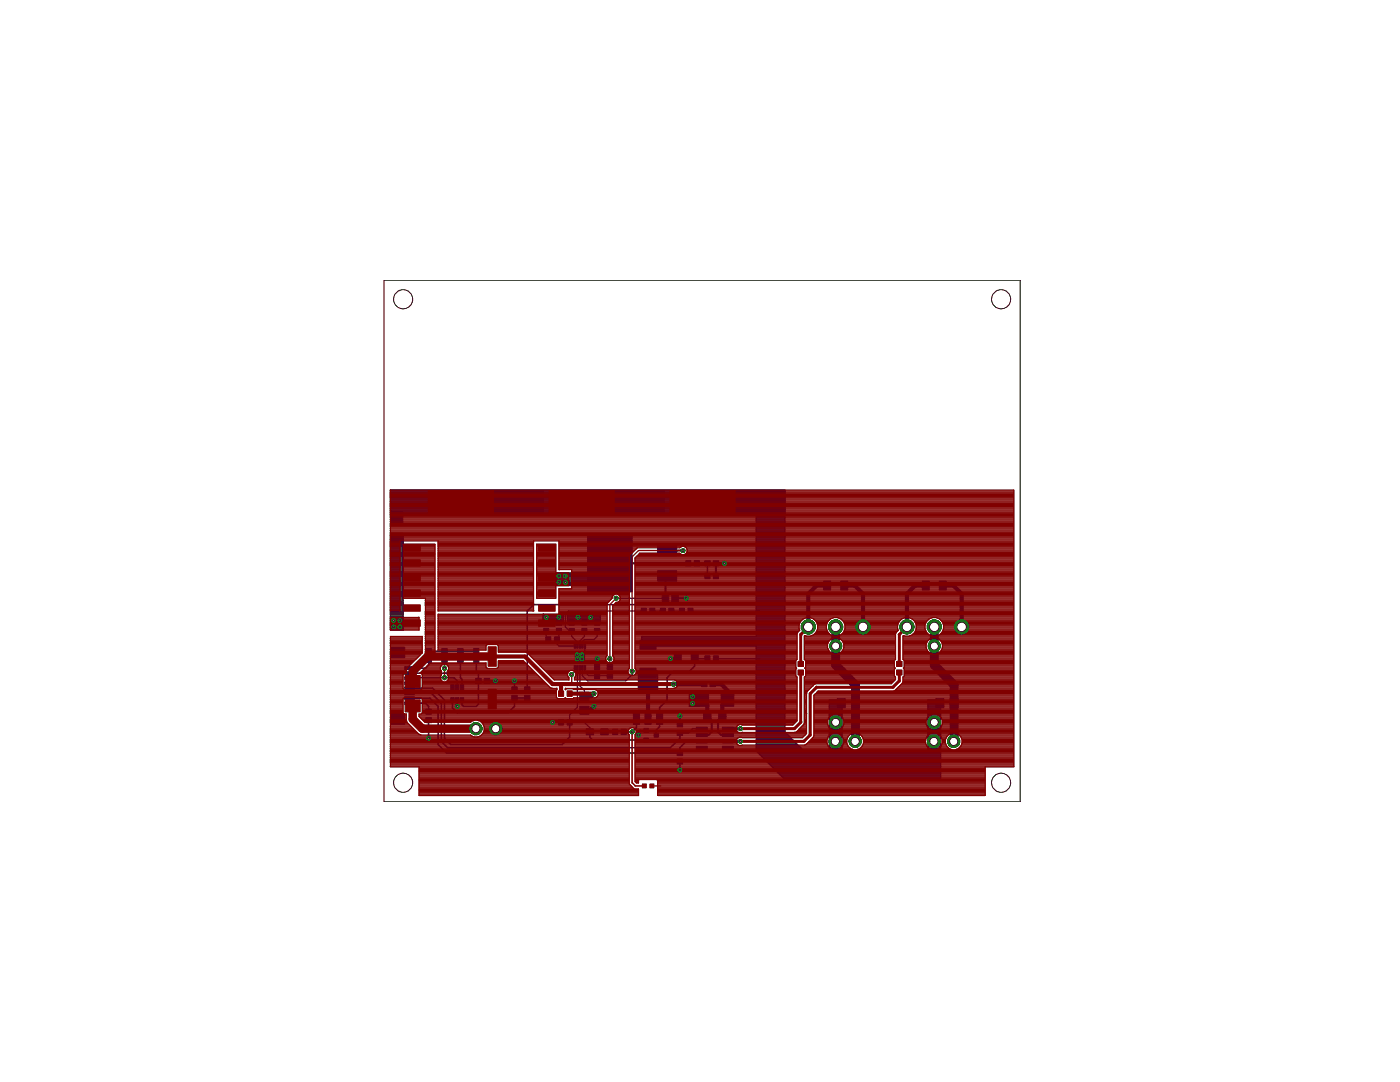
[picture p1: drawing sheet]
<svg xmlns="http://www.w3.org/2000/svg" width="279mm" height="216mm" viewBox="0 0 279 216" stroke-linecap="round" stroke-linejoin="round" font-family="sans-serif">
<g fill="#000080" stroke="#000080" stroke-width=".2">
<path d="M78 102h2.4v2.4h-2.4z"/>
<path d="M78 106.4h2.4v2.4h-2.4z"/>
<path d="M131.2 108.8h3.8v2.1h-3.8z"/>
<path d="M131.2 113.9h3.8v2.1h-3.8z"/>
<path d="M117.3 106.7h8.9v11.4h-8.9z"/>
<path d="M139 147.6h2.2v.6h-2.2z"/>
<path d="M144.2 147.6h2.2v.6h-2.2z"/>
<path d="M139 148.9h2.2v.6h-2.2z"/>
<path d="M139 146.4h2.2v.6h-2.2z"/>
<path d="M139 145.1h2.2v.6h-2.2z"/>
<path d="M144.2 148.9h2.2v.6h-2.2z"/>
<path d="M144.2 146.4h2.2v.6h-2.2z"/>
<path d="M144.2 145.1h2.2v.6h-2.2z"/>
<path d="M167.1 139.4h1.6v1.8h-1.6z"/>
<path d="M169.9 139.4h1.6v1.8h-1.6z"/>
<path d="M186.8 139.4h1.6v1.8h-1.6z"/>
<path d="M189.6 139.4h1.6v1.8h-1.6z"/>
<path d="M143.4 141.9h1.5v1.9h-1.5z"/>
<path d="M140.4 141.9h1.5v1.9h-1.5z"/>
<path d="M143.9 138.4h2.6v2.5h-2.6z"/>
<path d="M138.9 138.4h2.5v2.5h-2.5z"/>
<path d="M135.1 151.4h1.1v1.1h-1.1z"/>
<path d="M135.1 149.8h1.1v1h-1.1z"/>
<path d="M135.1 144h1.1v1.1h-1.1z"/>
<path d="M135.1 145.7h1.1v1h-1.1z"/>
<path d="M80.8 133h1.9v.6h-1.9z"/>
<path d="M80.8 134h1.9v.6h-1.9z"/>
<path d="M80.8 135h1.9v.6h-1.9z"/>
<path d="M80.8 136h1.9v.6h-1.9z"/>
<path d="M80.8 138h1.9v.6h-1.9z"/>
<path d="M80.8 137h1.9v.6h-1.9z"/>
<path d="M80.8 139h1.9v.6h-1.9z"/>
<path d="M80.8 140h1.9v.6h-1.9z"/>
<path d="M78 142.4h2.8v2.1h-2.8z"/>
<path d="M78 129.1h2.8v2.1h-2.8z"/>
<path d="M141.7 136h1.1v1h-1.1z"/>
<path d="M140 136h1.1v1h-1.1z"/>
<path d="M164.4 115.9h1.4v1.9h-1.4z"/>
<path d="M167.8 115.9h1.4v1.9h-1.4z"/>
<path d="M184.1 115.9h1.4v1.9h-1.4z"/>
<path d="M187.5 115.9h1.3v1.9h-1.3z"/>
<path d="M85 141.5h1.1v1h-1.1z"/>
<path d="M85 143.2h1.1v1h-1.1z"/>
<path d="M91.9 136.6h.6v1h-.6z"/>
<path d="M90.9 136.6h.7v1h-.7z"/>
<path d="M90 136.6h.6v1h-.6z"/>
<path d="M91.9 139.2h.6v1h-.6z"/>
<path d="M90.9 139.2h.7v1h-.7z"/>
<path d="M90 139.2h.6v1h-.6z"/>
<path d="M104.7 138.7h1.1v1.1h-1.1z"/>
<path d="M104.7 137.1h1.1v1h-1.1z"/>
<path d="M102.1 137.1h1.1v1h-1.1z"/>
<path d="M102.1 138.7h1.1v1.1h-1.1z"/>
<path d="M94.6 129.4h1v1.1h-1z"/>
<path d="M94.6 131.1h1v1.1h-1z"/>
<path d="M94.9 135.4h1.1v1h-1.1z"/>
<path d="M96.6 135.4h1.1v1h-1.1z"/>
<path d="M110.6 127.1h1.1v1.1h-1.1z"/>
<path d="M108.9 127.1h1v1.1h-1z"/>
<path d="M114.6 132.8h.3v.9h-.3z"/>
<path d="M115.1 132.8h.3v.9h-.3z"/>
<path d="M115.6 132.8h.3v.9h-.3z"/>
<path d="M116.1 132.8h.3v.9h-.3z"/>
<path d="M116.6 132.8h.3v.9h-.3z"/>
<path d="M114.6 128.5h.3v.8h-.3z"/>
<path d="M115.1 128.5h.3v.8h-.3z"/>
<path d="M115.6 128.5h.3v.8h-.3z"/>
<path d="M116.1 128.5h.3v.8h-.3z"/>
<path d="M116.6 128.5h.3v.8h-.3z"/>
<path d="M114.8 130.2h1.9v1.7h-1.9z"/>
<path d="M118.6 125.4h1.1v1h-1.1z"/>
<path d="M118.6 123.7h1.1v1h-1.1z"/>
<path d="M111.5 143.6h1v1.1h-1z"/>
<path d="M113.2 143.6h1v1.1h-1z"/>
<path d="M115.7 138.1h1.8v1.6h-1.8z"/>
<path d="M115.7 140.9h1.8v1.6h-1.8z"/>
<path d="M111 125.4h1.1v1.1h-1.1z"/>
<path d="M111 123.7h1.1v1.1h-1.1z"/>
<path d="M108.5 125.4h1v1.1h-1z"/>
<path d="M108.5 123.7h1v1.1h-1z"/>
<path d="M134.1 118.6h1.3v1.5h-1.3z"/>
<path d="M132.2 118.6h1.3v1.5h-1.3z"/>
<path d="M135.6 121.4h1v1.1h-1z"/>
<path d="M137.3 121.4h1v1.1h-1z"/>
<path d="M131.8 121.4h1v1.1h-1z"/>
<path d="M133.5 121.4h1v1.1h-1z"/>
<path d="M128 121.4h1v1.1h-1z"/>
<path d="M129.7 121.4h1v1.1h-1z"/>
<path d="M113.5 123.7h1.1v1h-1.1z"/>
<path d="M113.5 125.4h1.1v1h-1.1z"/>
<path d="M116.1 125.4h1v1.1h-1z"/>
<path d="M116.1 123.7h1v1.1h-1z"/>
<path d="M91.3 131.1h1.1v1.1h-1.1z"/>
<path d="M91.3 129.4h1.1v1.1h-1.1z"/>
<path d="M88.2 131.1h1.1v1.1h-1.1z"/>
<path d="M88.2 129.4h1.1v1.1h-1.1z"/>
<path d="M121.2 134.3h1.1v1h-1.1z"/>
<path d="M121.2 132.6h1.1v1h-1.1z"/>
<path d="M118.7 134.3h1v1.1h-1z"/>
<path d="M118.7 132.6h1v1.1h-1z"/>
<path d="M138.6 111.8h1v1.1h-1z"/>
<path d="M136.9 111.8h1v1.1h-1z"/>
<path d="M140.6 111.9h1.1v1h-1.1z"/>
<path d="M142.3 111.9h1.1v1h-1.1z"/>
<path d="M142.4 114.4h1v1.1h-1z"/>
<path d="M140.7 114.4h1v1.1h-1z"/>
<path d="M85 131.1h1.1v1.1h-1.1z"/>
<path d="M85 129.4h1.1v1.1h-1.1z"/>
<path d="M131 142.3h1.2v2.2h-1.2z"/>
<path d="M128.7 142.3h1.2v2.2h-1.2z"/>
<path d="M126.4 142.3h1.2v2.2h-1.2z"/>
<path d="M127.5 136.1h3.6v2.2h-3.6z"/>
<path d="M128.5 147.3h.9v.8h-.9z"/>
<path d="M128.5 145.3h.9v.8h-.9z"/>
<path d="M130.5 146.3h.9v.8h-.9z"/>
<path d="M137.9 130.5h1.4v1.8h-1.4z"/>
<path d="M134.6 130.5h1.4v1.8h-1.4z"/>
<path d="M127.7 133.3h3.2v1.8h-3.2z"/>
<path d="M127.7 127.7h3.2v1.8h-3.2z"/>
<path d="M140.7 130.9h1v1.1h-1z"/>
<path d="M142.4 130.9h1v1.1h-1z"/>
<path d="M122.3 145.5h1v1.1h-1z"/>
<path d="M124 145.5h1v1.1h-1z"/>
<path d="M119.9 145.4h1.5v1.2h-1.5z"/>
<path d="M117 145.4h1.5v1.2h-1.5z"/>
<path d="M119.6 97.8h13v5h-13z"/>
<path d="M143.7 97.8h13v5h-13z"/>
<path d="M95.5 97.8h13v5h-13z"/>
</g>
<g fill="none" stroke="#000080" stroke-width=".25">
<path d="M77.9 100h78.7M77.9 99.8h78.7M77.9 99.5h78.7M77.9 99.3h78.7M77.9 99.1h78.7M77.9 98.9h78.7M77.9 98.7h78.7M77.9 98.4h78.7M77.9 98.2h78.7M77.9 98h78.7M77.9 106.7h2.6v19h-2.6zM77.9 120h2.6"/>
<path d="M77.9 119.8h2.6M77.9 119.5h2.6M77.9 119.3h2.6M77.9 119.1h2.6M77.9 118.9h2.6M77.9 118.6h2.6M77.9 118.4h2.6M77.9 118.2h2.6M77.9 118h2.6M77.9 117.8h2.6M77.9 117.5h2.6M77.9 117.3h2.6"/>
<path d="M77.9 117.1h2.6M77.9 116.9h2.6M77.9 116.6h2.6M77.9 116.4h2.6M77.9 116.2h2.6M77.9 116h2.6M77.9 115.8h2.6M77.9 115.5h2.6M77.9 115.3h2.6M77.9 115.1h2.6M77.9 114.9h2.6M77.9 114.6h2.6"/>
<path d="M77.9 114.4h2.6M77.9 114.2h2.6M77.9 114h2.6M77.9 113.7h2.6M77.9 113.5h2.6M77.9 113.3h2.6M77.9 113.1h2.6M77.9 112.9h2.6M77.9 112.6h2.6M77.9 112.4h2.6M77.9 112.2h2.6M77.9 112h2.6"/>
<path d="M77.9 111.8h2.6M77.9 111.5h2.6M77.9 111.3h2.6M77.9 111.1h2.6M77.9 110.9h2.6M77.9 110.6h2.6M77.9 110.4h2.6M77.9 110.2h2.6M77.9 110h2.6M77.9 109.8h2.6M77.9 109.5h2.6M77.9 109.3h2.6"/>
<path d="M77.9 109.1h2.6M77.9 108.9h2.6M77.9 108.6h2.6M77.9 108.4h2.6M77.9 108.2h2.6M77.9 108h2.6M77.9 107.8h2.6M77.9 107.5h2.6M77.9 107.3h2.6M77.9 107.1h2.6M77.9 106.9h2.6M77.9 102.7h78.7"/>
<path d="M77.9 102.4h78.7M77.9 102.2h78.7M77.9 102h78.7M77.9 101.8h78.7M77.9 101.5h78.7M77.9 101.3h78.7M77.9 101.1h78.7M77.9 100.9h78.7M77.9 100.6h78.7M77.9 100.4h78.7M77.9 100.2h78.7M110.9 114.3h7v-4.4h7.6v6.9h-14.6z"/>
<path d="M110.9 116.6h14.6M110.9 116.4h14.6M110.9 116.2h14.6M110.9 116h14.6M110.9 115.8h14.6M110.9 115.5h14.6M110.9 115.3h14.6M110.9 115.1h14.6M110.9 114.9h14.6M110.9 114.6h14.6M110.9 114.4h14.6M117.9 114.2h7.6"/>
<path d="M117.9 114h7.6M117.9 113.7h7.6M117.9 113.5h7.6M117.9 113.3h7.6M117.9 113.1h7.6M117.9 112.9h7.6M117.9 112.6h7.6M117.9 112.4h7.6M117.9 112.2h7.6M117.9 112h7.6M117.9 111.8h7.6M117.9 111.5h7.6"/>
<path d="M117.9 111.3h7.6M117.9 111.1h7.6M117.9 110.9h7.6M117.9 110.6h7.6M117.9 110.4h7.6M117.9 110.2h7.6M117.9 110h7.6M123 119.4h9.8M150.9 102.9v24.1h-22.8v1.9h22.8v20.9l5.7 5.8h31.1v-15.9h-2.5v10.1h-17.2v-10.1h-2.5v10.1h-5.1l-3.8-3.8v-48.2h-78.7v5.1h78.7M150.9 120h5.7M150.9 119.8h5.7M150.9 119.5h5.7"/>
<path d="M150.9 119.3h5.7M150.9 119.1h5.7M150.9 118.9h5.7M150.9 118.6h5.7M150.9 118.4h5.7M150.9 118.2h5.7M150.9 118h5.7M150.9 117.8h5.7M150.9 117.5h5.7M150.9 117.3h5.7M150.9 117.1h5.7M150.9 116.9h5.7"/>
<path d="M150.9 116.6h5.7M150.9 116.4h5.7M150.9 116.2h5.7M150.9 116h5.7M150.9 115.8h5.7M150.9 115.5h5.7M150.9 115.3h5.7M150.9 115.1h5.7M150.9 114.9h5.7M150.9 114.6h5.7M150.9 114.4h5.7M150.9 114.2h5.7"/>
<path d="M150.9 114h5.7M150.9 113.7h5.7M150.9 113.5h5.7M150.9 113.3h5.7M150.9 113.1h5.7M150.9 112.9h5.7M150.9 112.6h5.7M150.9 112.4h5.7M150.9 112.2h5.7M150.9 112h5.7M150.9 111.8h5.7M150.9 111.5h5.7"/>
<path d="M150.9 111.3h5.7M150.9 111.1h5.7M150.9 110.9h5.7M150.9 110.6h5.7M150.9 110.4h5.7M150.9 110.2h5.7M150.9 110h5.7M150.9 109.8h5.7M150.9 109.5h5.7M150.9 109.3h5.7M150.9 109.1h5.7M150.9 108.9h5.7"/>
<path d="M150.9 108.6h5.7M150.9 108.4h5.7M150.9 108.2h5.7M150.9 108h5.7M150.9 107.8h5.7M150.9 107.5h5.7M150.9 107.3h5.7M150.9 107.1h5.7M150.9 106.9h5.7M150.9 106.7h5.7M150.9 106.4h5.7M150.9 106.2h5.7"/>
<path d="M150.9 106h5.7M150.9 105.8h5.7M150.9 105.5h5.7M150.9 105.3h5.7M150.9 105.1h5.7M150.9 104.9h5.7M150.9 104.6h5.7M150.9 104.4h5.7M150.9 104.2h5.7M150.9 104h5.7M150.9 103.8h5.7M150.9 103.5h5.7"/>
<path d="M150.9 103.3h5.7M150.9 103.1h5.7M77.9 125.5h2.6M77.9 125.3h2.6M77.9 125.1h2.6M77.9 124.9h2.6M77.9 124.7h2.6M77.9 124.4h2.6M77.9 124.2h2.6M77.9 124h2.6M77.9 123.8h2.6M77.9 123.5h2.6"/>
<path d="M77.9 123.3h2.6M77.9 123.1h2.6M77.9 122.9h2.6M77.9 122.6h2.6M77.9 122.4h2.6M77.9 122.2h2.6M77.9 122h2.6M77.9 121.8h2.6M77.9 121.5h2.6M77.9 121.3h2.6M77.9 121.1h2.6M77.9 120.9h2.6"/>
<path d="M77.9 120.6h2.6M77.9 120.4h2.6M77.9 120.2h2.6M108.4 124.4h4M108.4 124.2h4M108.4 124h4M108.4 123.8h4M108.4 123.5h4M108.4 123.3h4M108.4 123.1h4M108.4 122.9h4M108.4 122.6h4"/>
<path d="M108.4 122.6h4v1.9h-4zM109 125.9v1.3l.4 .4M111.5 125.9v1.3l-.4 .4v.9l.4 .4h3.2M113.2 124.4h6.6M113.2 124.2h6.6M113.2 124h6.6M113.2 123.8h6.6M113.2 123.5h6.6M113.2 123.3h6.6M113.2 123.1h6.6M113.2 122.9h6.6M113.3 122.6h6.5"/>
<path d="M113.4 122.6h6.4v1.9h-6.6v-1.8zM114.7 133.2v.8l-.6 .6M115.2 133.2v7.9l-1.5 1.5v1.5h2.9l1.1 1.1v.8M115.7 133.2v3.7l.9 .9v1.1M116.1 130.7l-.4 .4M116.1 130.7h.1M116.2 133.2v1.6l1.1 1.1h7.6l1.3-1.3v-.6M116.6 125.9v1.1l-.9 .9v1M116.7 128.9v1.2l-.6 .6M116.7 133.2v.9l.8 .7h4.2M119.2 125.9v1.1l-.7 .6h-1.9l-.4 .4v.9M119.2 131.4v1.7"/>
<path d="M121.7 131.4v1.7M127.4 134h3.8v3.8h-3.8zM127.4 137.5h3.8M127.4 137.3h3.8M127.4 137.1h3.8M127.4 136.9h3.8M127.4 136.6h3.8M127.4 136.4h3.8M127.4 136.2h3.8M127.4 136h3.8M127.4 135.7h3.8M127.4 135.5h3.8"/>
<path d="M127.4 135.3h3.8M127.4 135.1h3.8M127.4 134.9h3.8M127.4 134.6h3.8M127.4 134.4h3.8M127.4 134.2h3.8M128.1 128.9h28.5M128.1 128.7h28.5M128.1 128.4h28.5M128.1 128.2h28.5M128.1 128h28.5M128.1 127.8h28.5"/>
<path d="M128.1 127.5h28.5M128.1 127.3h28.5M128.1 127.1h28.5M128.5 121.9h-15l-.7 .7v2.5l.9 .8h.4v1.1l1.1 1.1v.8M130.2 121.9h2.1M134 121.9h2.1M137.6 140h1.9M137.6 139.7h1.9M137.6 139.5h1.9M137.6 139.3h1.9M137.6 139.1h1.9M137.6 138.9h1.9"/>
<path d="M137.6 138.6h1.9M137.6 138.4h1.9v2.5h-1.9zM137.8 121.9h13.8M150.9 140h5.7M150.9 139.7h5.7M150.9 139.5h5.7M150.9 139.3h5.7M150.9 139.1h5.7M150.9 138.9h5.7M150.9 138.6h5.7M150.9 138.4h5.7M150.9 138.2h5.7"/>
<path d="M150.9 138h5.7M150.9 137.8h5.7M150.9 137.5h5.7M150.9 137.3h5.7M150.9 137.1h5.7M150.9 136.9h5.7M150.9 136.6h5.7M150.9 136.4h5.7M150.9 136.2h5.7M150.9 136h5.7M150.9 135.7h5.7M150.9 135.5h5.7"/>
<path d="M150.9 135.3h5.7M150.9 135.1h5.7M150.9 134.9h5.7M150.9 134.6h5.7M150.9 134.4h5.7M150.9 134.2h5.7M150.9 134h5.7M150.9 133.8h5.7M150.9 133.5h5.7M150.9 133.3h5.7M150.9 133.1h5.7M150.9 132.9h5.7"/>
<path d="M150.9 132.7h5.7M150.9 132.4h5.7M150.9 132.2h5.7M150.9 132h5.7M150.9 131.8h5.7M150.9 131.5h5.7M150.9 131.3h5.7M150.9 131.1h5.7M150.9 130.9h5.7M150.9 130.6h5.7M150.9 130.4h5.7M150.9 130.2h5.7"/>
<path d="M150.9 130h5.7M150.9 129.8h5.7M150.9 129.5h5.7M150.9 129.3h5.7M150.9 129.1h5.7M150.9 126.9h5.7M150.9 126.6h5.7M150.9 126.4h5.7M150.9 126.2h5.7M150.9 126h5.7M150.9 125.8h5.7M150.9 125.5h5.7"/>
<path d="M150.9 125.3h5.7M150.9 125.1h5.7M150.9 124.9h5.7M150.9 124.7h5.7M150.9 124.4h5.7M150.9 124.2h5.7M150.9 124h5.7M150.9 123.8h5.7M150.9 123.5h5.7M150.9 123.3h5.7M150.9 123.1h5.7M150.9 122.9h5.7"/>
<path d="M150.9 122.6h5.7M150.9 122.4h5.7M150.9 122.2h5.7M150.9 122h5.7M150.9 121.8h5.7M150.9 121.5h5.7M150.9 121.3h5.7M150.9 121.1h5.7M150.9 120.9h5.7M150.9 120.6h5.7M150.9 120.4h5.7M150.9 120.2h5.7"/>
<path d="M165.5 140h2.5M165.5 139.7h2.5M185.2 140h2.5M185.2 139.7h2.5M110.3 144.1h1.7M137.6 140.9h1.9M137.6 140.6h1.9M137.6 140.4h1.9M137.6 140.2h1.9M141.2 142.9l-.3 .2M150.9 149.8h9.4M150.9 149.5h9.2"/>
<path d="M150.9 149.3h9M150.9 149.1h8.8M150.9 148.9h8.5M150.9 148.6h8.3M150.9 148.4h8.1M150.9 148.2h7.9M150.9 148h7.7M150.9 147.7h7.4M150.9 147.5h7.2M150.9 147.3h7M150.9 147.1h6.8M150.9 146.9h6.6"/>
<path d="M150.9 146.6h6.3M150.9 146.4h6.1M150.9 146.2h5.9M150.9 146h5.7M150.9 145.8h5.7M150.9 145.5h5.7M150.9 145.3h5.7M150.9 145.1h5.7M150.9 144.9h5.7M150.9 144.6h5.7M150.9 144.4h5.7M150.9 144.2h5.7"/>
<path d="M150.9 144h5.7M150.9 143.7h5.7M150.9 143.5h5.7M150.9 143.3h5.7M150.9 143.1h5.7M150.9 142.9h5.7M150.9 142.6h5.7M150.9 142.4h5.7M150.9 142.2h5.7M150.9 142h5.7M150.9 141.8h5.7M150.9 141.5h5.7"/>
<path d="M150.9 141.3h5.7M150.9 141.1h5.7M150.9 140.9h5.7M150.9 140.6h5.7M150.9 140.4h5.7M150.9 140.2h5.7M151 150h36.7M151.3 150.2h36.4M151.5 150.4h36.2M151.7 150.6h36M151.9 150.9h35.8M152.1 151.1h35.6"/>
<path d="M152.4 151.3h35.3M152.6 151.5h35.1M152.8 151.7h34.9M153 152h34.7M153.3 152.2h34.4M153.5 152.4h34.2M153.7 152.6h34M153.9 152.9h33.8M154.2 153.1h33.5M154.4 153.3h33.3M154.6 153.5h33.1M154.8 153.8h32.9"/>
<path d="M155 154h32.7M155.3 154.2h32.4M155.5 154.4h32.2M155.7 154.6h32M155.9 154.9h31.8M156.1 155.1h31.6M156.4 155.3h31.3M156.6 155.5h31.1M165.5 149.8h2.5M165.5 149.5h2.5M165.5 149.3h2.5M165.5 149.1h2.5"/>
<path d="M165.5 148.9h2.5M165.5 148.6h2.5M165.5 148.4h2.5M165.5 148.2h2.5M165.5 148h2.5M165.5 147.7h2.5M165.5 147.5h2.5M165.5 147.3h2.5M165.5 147.1h2.5M165.5 146.9h2.5M165.5 146.6h2.5M165.5 146.4h2.5"/>
<path d="M165.5 146.2h2.5M165.5 146h2.5M165.5 145.8h2.5M165.5 145.5h2.5M165.5 145.3h2.5M165.5 145.1h2.5M165.5 144.9h2.5M165.5 144.6h2.5M165.5 144.4h2.5M165.5 144.2h2.5M165.5 144h2.5M165.5 143.7h2.5"/>
<path d="M165.5 143.5h2.5M165.5 143.3h2.5M165.5 143.1h2.5M165.5 142.9h2.5M165.5 142.6h2.5M165.5 142.4h2.5M165.5 142.2h2.5M165.5 142h2.5M165.5 141.8h2.5M165.5 141.5h2.5M165.5 141.3h2.5M165.5 141.1h2.5"/>
<path d="M165.5 140.9h2.5M165.5 140.6h2.5M165.5 140.4h2.5M165.5 140.2h2.5M185.2 149.8h2.5M185.2 149.5h2.5M185.2 149.3h2.5M185.2 149.1h2.5M185.2 148.9h2.5M185.2 148.6h2.5M185.2 148.4h2.5M185.2 148.2h2.5"/>
<path d="M185.2 148h2.5M185.2 147.7h2.5M185.2 147.5h2.5M185.2 147.3h2.5M185.2 147.1h2.5M185.2 146.9h2.5M185.2 146.6h2.5M185.2 146.4h2.5M185.2 146.2h2.5M185.2 146h2.5M185.2 145.8h2.5M185.2 145.5h2.5"/>
<path d="M185.2 145.3h2.5M185.2 145.1h2.5M185.2 144.9h2.5M185.2 144.6h2.5M185.2 144.4h2.5M185.2 144.2h2.5M185.2 144h2.5M185.2 143.7h2.5M185.2 143.5h2.5M185.2 143.3h2.5M185.2 143.1h2.5M185.2 142.9h2.5"/>
<path d="M185.2 142.6h2.5M185.2 142.4h2.5M185.2 142.2h2.5M185.2 142h2.5M185.2 141.8h2.5M185.2 141.5h2.5M185.2 141.3h2.5M185.2 141.1h2.5M185.2 140.9h2.5M185.2 140.6h2.5M185.2 140.4h2.5M185.2 140.2h2.5"/>
</g>
<path d="M121.7 112.4h15.7M133.1 114.9l-.3 .4v4.1M133.1 109.9h3.2M134.7 119.4h2.2M144.6 112.4h-1.7v2.5M141.2 142.9l.8 .8v2.3l-.6 .7h-1.3M144.2 142.9l-.9 .8v2.3l.6 .7h1.4" fill="none" stroke="#000080" stroke-width=".42"/>
<g fill="none" stroke="#000080" stroke-width=".32">
<path d="M139.1 112.4h2.1v2.5M81.7 137.3h4.6l2.4 2.4v7.6l1.3 1.3h22.2l1.5-1.5v-3M81.7 138.3h4.4l2 2v7.6l1.2 1.3h44.5l1.9-1.9v-1.1h1.7l.8-.8h1.9M81.7 139.3h4.1l1.6 1.6v7.7l1.7 1.7h46.6v-1.1l1.2-1.3h3.2M81.7 135.3l8.9-.1 .6 .7v1.2M81.7 134.3h10.2M85.5 131.7v1l-.6 .6h-3.2M85.5 129.9h9.6M88.7 131.7v1.6M91.2 139.7v1.2M91.9 131.7v3.5l.3 .4v1.5M95.1 131.7v2.3l.4 .4v6.1l-.4 .4h-2.6l-.3-.3v-.9"/>
<path d="M97.2 135.9h1.7M102.7 135.9v1.7M105.2 139.3h-2.5v1.6l-1.3 1.3h-10.2l-.9-.9v-1.6M141.2 131.4h-2.6v1.5l-1 1.1h-3.2l-1.3 1.2v4.5l-1.5 1.5v3.8l-.6 .6v1.1M142.9 131.4h8.7M151.6 120.6h-45.1l-1.3 1.3v15.7M81.7 140.3h3.2l.6 .6v1.1M85.5 143.7v3.6M117.7 146v1.1l.6 .6h10.6M120.6 146h2.2M127 143.4v1.8l-.8 .8h-1.7M128.9 145.7h-1.2l-.3 .3v.7"/>
<path d="M135.7 142.9v1.6M135.7 152v1.6"/>
</g>
<path d="M133.8 131.4h1.5M145.3 145.4h2.4M145.3 147.9h2.4" fill="none" stroke="#000080" stroke-width=".61"/>
<path d="M165.1 116.8h-2.1l-1.7 1.7v6.6M168.5 116.8h2.1l1.6 1.7v6.6M184.8 116.8h-2.2l-1.6 1.7v6.6M188.2 116.8h2.1l1.6 1.7v6.6M118.5 138.4l-.5 .5h-1.4M129.3 137.2v6.2M134.4 136.5h6.1M140.1 139.7l1.1 1v2.2M142.2 136.5h1.7l1.3 1.3v1.9M145.2 139.7h.1M145.2 139.7l-1 1v2.2M118.5 140.9l-.7 .8h-1.2" fill="none" stroke="#000080" stroke-width=".83"/>
<path d="M166.8 125.1v7.6l3.9 4v11.2M186.5 125.1v7.6l3.9 4v11.2" fill="none" stroke="#000080" stroke-width="1.8"/>
<path d="M170.7 147.9h.1M190.4 147.9h-.1" fill="none" stroke="#000080" stroke-width="1.7"/>
<circle cx="186.5" cy="144.1" r="1.21" fill="#008000" stroke="#008000" stroke-width=".2"/>
<circle cx="186.5" cy="144.1" r=".8" fill="#fff" stroke="#000" stroke-width=".2"/>
<circle cx="186.5" cy="128.9" r="1.21" fill="#008000" stroke="#008000" stroke-width=".2"/>
<circle cx="186.5" cy="128.9" r=".8" fill="#fff" stroke="#000" stroke-width=".2"/>
<circle cx="166.8" cy="144.1" r="1.21" fill="#008000" stroke="#008000" stroke-width=".2"/>
<circle cx="166.8" cy="144.1" r=".8" fill="#fff" stroke="#000" stroke-width=".2"/>
<circle cx="166.8" cy="128.9" r="1.21" fill="#008000" stroke="#008000" stroke-width=".2"/>
<circle cx="166.8" cy="128.9" r=".8" fill="#fff" stroke="#000" stroke-width=".2"/>
<circle cx="98.9" cy="145.4" r="1.23" fill="#008000" stroke="#008000" stroke-width=".2"/>
<circle cx="98.9" cy="145.4" r=".83" fill="#fff" stroke="#000" stroke-width=".2"/>
<circle cx="95" cy="145.4" r="1.23" fill="#008000" stroke="#008000" stroke-width=".2"/>
<circle cx="95" cy="145.4" r=".83" fill="#fff" stroke="#000" stroke-width=".2"/>
<circle cx="170.7" cy="147.9" r="1.23" fill="#008000" stroke="#008000" stroke-width=".2"/>
<circle cx="170.7" cy="147.9" r=".83" fill="#fff" stroke="#000" stroke-width=".2"/>
<circle cx="166.7" cy="147.9" r="1.23" fill="#008000" stroke="#008000" stroke-width=".2"/>
<circle cx="166.7" cy="147.9" r=".83" fill="#fff" stroke="#000" stroke-width=".2"/>
<circle cx="190.3" cy="147.9" r="1.23" fill="#008000" stroke="#008000" stroke-width=".2"/>
<circle cx="190.3" cy="147.9" r=".83" fill="#fff" stroke="#000" stroke-width=".2"/>
<circle cx="186.4" cy="147.9" r="1.23" fill="#008000" stroke="#008000" stroke-width=".2"/>
<circle cx="186.4" cy="147.9" r=".83" fill="#fff" stroke="#000" stroke-width=".2"/>
<circle cx="172.2" cy="125.1" r="1.42" fill="#008000" stroke="#008000" stroke-width=".2"/>
<circle cx="172.2" cy="125.1" r=".95" fill="#fff" stroke="#000" stroke-width=".2"/>
<circle cx="166.8" cy="125.1" r="1.42" fill="#008000" stroke="#008000" stroke-width=".2"/>
<circle cx="166.8" cy="125.1" r=".95" fill="#fff" stroke="#000" stroke-width=".2"/>
<circle cx="161.3" cy="125.1" r="1.42" fill="#008000" stroke="#008000" stroke-width=".2"/>
<circle cx="161.3" cy="125.1" r=".95" fill="#fff" stroke="#000" stroke-width=".2"/>
<circle cx="191.9" cy="125.1" r="1.42" fill="#008000" stroke="#008000" stroke-width=".2"/>
<circle cx="191.9" cy="125.1" r=".95" fill="#fff" stroke="#000" stroke-width=".2"/>
<circle cx="186.5" cy="125.1" r="1.42" fill="#008000" stroke="#008000" stroke-width=".2"/>
<circle cx="186.5" cy="125.1" r=".95" fill="#fff" stroke="#000" stroke-width=".2"/>
<circle cx="181" cy="125.1" r="1.42" fill="#008000" stroke="#008000" stroke-width=".2"/>
<circle cx="181" cy="125.1" r=".95" fill="#fff" stroke="#000" stroke-width=".2"/>
<circle cx="123" cy="119.4" r=".4" fill="#008000" stroke="#008000" stroke-width=".2"/>
<circle cx="123" cy="119.4" r=".19" fill="#fff" stroke="#000" stroke-width=".2"/>
<circle cx="121.7" cy="131.4" r=".4" fill="#008000" stroke="#008000" stroke-width=".2"/>
<circle cx="121.7" cy="131.4" r=".19" fill="#fff" stroke="#000" stroke-width=".2"/>
<circle cx="126.2" cy="134" r=".4" fill="#008000" stroke="#008000" stroke-width=".2"/>
<circle cx="126.2" cy="134" r=".19" fill="#fff" stroke="#000" stroke-width=".2"/>
<circle cx="136.3" cy="109.9" r=".4" fill="#008000" stroke="#008000" stroke-width=".2"/>
<circle cx="136.3" cy="109.9" r=".19" fill="#fff" stroke="#000" stroke-width=".2"/>
<circle cx="138.2" cy="139" r=".4" fill="#008000" stroke="#008000" stroke-width=".2"/>
<circle cx="138.2" cy="139" r=".19" fill="#fff" stroke="#000" stroke-width=".2"/>
<circle cx="110.3" cy="144.1" r=".4" fill="#008000" stroke="#008000" stroke-width=".2"/>
<circle cx="110.3" cy="144.1" r=".19" fill="#fff" stroke="#000" stroke-width=".2"/>
<circle cx="85.5" cy="147.3" r=".4" fill="#008000" stroke="#008000" stroke-width=".2"/>
<circle cx="85.5" cy="147.3" r=".19" fill="#fff" stroke="#000" stroke-width=".2"/>
<circle cx="111.5" cy="123.2" r=".4" fill="#008000" stroke="#008000" stroke-width=".2"/>
<circle cx="111.5" cy="123.2" r=".19" fill="#fff" stroke="#000" stroke-width=".2"/>
<circle cx="127.4" cy="146.7" r=".4" fill="#008000" stroke="#008000" stroke-width=".2"/>
<circle cx="127.4" cy="146.7" r=".19" fill="#fff" stroke="#000" stroke-width=".2"/>
<circle cx="133.8" cy="131.4" r=".4" fill="#008000" stroke="#008000" stroke-width=".2"/>
<circle cx="133.8" cy="131.4" r=".19" fill="#fff" stroke="#000" stroke-width=".2"/>
<circle cx="119.2" cy="131.4" r=".4" fill="#008000" stroke="#008000" stroke-width=".2"/>
<circle cx="119.2" cy="131.4" r=".19" fill="#fff" stroke="#000" stroke-width=".2"/>
<circle cx="136.9" cy="119.4" r=".4" fill="#008000" stroke="#008000" stroke-width=".2"/>
<circle cx="136.9" cy="119.4" r=".19" fill="#fff" stroke="#000" stroke-width=".2"/>
<circle cx="115.4" cy="123.2" r=".4" fill="#008000" stroke="#008000" stroke-width=".2"/>
<circle cx="115.4" cy="123.2" r=".19" fill="#fff" stroke="#000" stroke-width=".2"/>
<circle cx="118.5" cy="140.9" r=".4" fill="#008000" stroke="#008000" stroke-width=".2"/>
<circle cx="118.5" cy="140.9" r=".19" fill="#fff" stroke="#000" stroke-width=".2"/>
<circle cx="116.1" cy="130.7" r=".4" fill="#008000" stroke="#008000" stroke-width=".2"/>
<circle cx="116.1" cy="130.7" r=".19" fill="#fff" stroke="#000" stroke-width=".2"/>
<circle cx="115.2" cy="130.7" r=".4" fill="#008000" stroke="#008000" stroke-width=".2"/>
<circle cx="115.2" cy="130.7" r=".19" fill="#fff" stroke="#000" stroke-width=".2"/>
<circle cx="115.2" cy="131.5" r=".4" fill="#008000" stroke="#008000" stroke-width=".2"/>
<circle cx="115.2" cy="131.5" r=".19" fill="#fff" stroke="#000" stroke-width=".2"/>
<circle cx="116.1" cy="131.5" r=".4" fill="#008000" stroke="#008000" stroke-width=".2"/>
<circle cx="116.1" cy="131.5" r=".19" fill="#fff" stroke="#000" stroke-width=".2"/>
<circle cx="117.9" cy="123.2" r=".4" fill="#008000" stroke="#008000" stroke-width=".2"/>
<circle cx="117.9" cy="123.2" r=".19" fill="#fff" stroke="#000" stroke-width=".2"/>
<circle cx="109" cy="123.2" r=".4" fill="#008000" stroke="#008000" stroke-width=".2"/>
<circle cx="109" cy="123.2" r=".19" fill="#fff" stroke="#000" stroke-width=".2"/>
<circle cx="144.6" cy="112.4" r=".4" fill="#008000" stroke="#008000" stroke-width=".2"/>
<circle cx="144.6" cy="112.4" r=".19" fill="#fff" stroke="#000" stroke-width=".2"/>
<circle cx="138.2" cy="140.3" r=".4" fill="#008000" stroke="#008000" stroke-width=".2"/>
<circle cx="138.2" cy="140.3" r=".19" fill="#fff" stroke="#000" stroke-width=".2"/>
<circle cx="135.7" cy="142.9" r=".4" fill="#008000" stroke="#008000" stroke-width=".2"/>
<circle cx="135.7" cy="142.9" r=".19" fill="#fff" stroke="#000" stroke-width=".2"/>
<circle cx="135.7" cy="153.6" r=".4" fill="#008000" stroke="#008000" stroke-width=".2"/>
<circle cx="135.7" cy="153.6" r=".19" fill="#fff" stroke="#000" stroke-width=".2"/>
<circle cx="98.9" cy="135.9" r=".4" fill="#008000" stroke="#008000" stroke-width=".2"/>
<circle cx="98.9" cy="135.9" r=".19" fill="#fff" stroke="#000" stroke-width=".2"/>
<circle cx="91.2" cy="140.9" r=".4" fill="#008000" stroke="#008000" stroke-width=".2"/>
<circle cx="91.2" cy="140.9" r=".19" fill="#fff" stroke="#000" stroke-width=".2"/>
<circle cx="102.7" cy="135.9" r=".4" fill="#008000" stroke="#008000" stroke-width=".2"/>
<circle cx="102.7" cy="135.9" r=".19" fill="#fff" stroke="#000" stroke-width=".2"/>
<circle cx="134.4" cy="136.5" r=".4" fill="#008000" stroke="#008000" stroke-width=".2"/>
<circle cx="134.4" cy="136.5" r=".19" fill="#fff" stroke="#000" stroke-width=".2"/>
<circle cx="114.1" cy="134.6" r=".4" fill="#008000" stroke="#008000" stroke-width=".2"/>
<circle cx="114.1" cy="134.6" r=".19" fill="#fff" stroke="#000" stroke-width=".2"/>
<circle cx="147.7" cy="145.4" r=".4" fill="#008000" stroke="#008000" stroke-width=".2"/>
<circle cx="147.7" cy="145.4" r=".19" fill="#fff" stroke="#000" stroke-width=".2"/>
<circle cx="147.7" cy="147.9" r=".4" fill="#008000" stroke="#008000" stroke-width=".2"/>
<circle cx="147.7" cy="147.9" r=".19" fill="#fff" stroke="#000" stroke-width=".2"/>
<circle cx="88.7" cy="133.3" r=".4" fill="#008000" stroke="#008000" stroke-width=".2"/>
<circle cx="88.7" cy="133.3" r=".19" fill="#fff" stroke="#000" stroke-width=".2"/>
<circle cx="88.7" cy="135.2" r=".4" fill="#008000" stroke="#008000" stroke-width=".2"/>
<circle cx="88.7" cy="135.2" r=".19" fill="#fff" stroke="#000" stroke-width=".2"/>
<circle cx="118.5" cy="138.4" r=".4" fill="#008000" stroke="#008000" stroke-width=".2"/>
<circle cx="118.5" cy="138.4" r=".19" fill="#fff" stroke="#000" stroke-width=".2"/>
<circle cx="126.2" cy="146" r=".4" fill="#008000" stroke="#008000" stroke-width=".2"/>
<circle cx="126.2" cy="146" r=".19" fill="#fff" stroke="#000" stroke-width=".2"/>
<circle cx="111.5" cy="114.9" r=".4" fill="#008000" stroke="#008000" stroke-width=".2"/>
<circle cx="111.5" cy="114.9" r=".19" fill="#fff" stroke="#000" stroke-width=".2"/>
<circle cx="112.8" cy="114.9" r=".4" fill="#008000" stroke="#008000" stroke-width=".2"/>
<circle cx="112.8" cy="114.9" r=".19" fill="#fff" stroke="#000" stroke-width=".2"/>
<circle cx="111.5" cy="116.2" r=".4" fill="#008000" stroke="#008000" stroke-width=".2"/>
<circle cx="111.5" cy="116.2" r=".19" fill="#fff" stroke="#000" stroke-width=".2"/>
<circle cx="112.8" cy="116.2" r=".4" fill="#008000" stroke="#008000" stroke-width=".2"/>
<circle cx="112.8" cy="116.2" r=".19" fill="#fff" stroke="#000" stroke-width=".2"/>
<circle cx="78.5" cy="123.8" r=".4" fill="#008000" stroke="#008000" stroke-width=".2"/>
<circle cx="78.5" cy="123.8" r=".19" fill="#fff" stroke="#000" stroke-width=".2"/>
<circle cx="79.8" cy="123.8" r=".4" fill="#008000" stroke="#008000" stroke-width=".2"/>
<circle cx="79.8" cy="123.8" r=".19" fill="#fff" stroke="#000" stroke-width=".2"/>
<circle cx="79.8" cy="125.1" r=".4" fill="#008000" stroke="#008000" stroke-width=".2"/>
<circle cx="79.8" cy="125.1" r=".19" fill="#fff" stroke="#000" stroke-width=".2"/>
<circle cx="78.5" cy="125.1" r=".4" fill="#008000" stroke="#008000" stroke-width=".2"/>
<circle cx="78.5" cy="125.1" r=".19" fill="#fff" stroke="#000" stroke-width=".2"/>
<g fill="#800000" stroke="#800000" stroke-width=".2">
<path d="M80.6 117.7h3.3v1.3h-3.3z"/>
<path d="M80.6 120.7h3.3v1.3h-3.3z"/>
<path d="M80.6 123.7h3.3v1.3h-3.3z"/>
<path d="M107.5 123.7h3.3v1.3h-3.3z"/>
<path d="M107.5 120.7h3.3v1.3h-3.3z"/>
<path d="M107.5 117.7h3.3v1.3h-3.3z"/>
<path d="M107.5 114.7h3.3v1.3h-3.3z"/>
<path d="M107.5 111.7h3.3v1.3h-3.3z"/>
<path d="M107.5 108.7h3.3v1.3h-3.3z"/>
<path d="M80.6 108.7h3.3v1.3h-3.3z"/>
<path d="M80.6 111.7h3.3v1.3h-3.3z"/>
<path d="M80.6 114.7h3.3v1.3h-3.3z"/>
<path d="M80.9 139.6h3v2.4h-3z"/>
<path d="M80.9 134.8h3v2.4h-3z"/>
<path d="M178.9 133.7h1.1v1h-1.1z"/>
<path d="M178.9 132h1.1v1h-1.1z"/>
<path d="M159.3 133.7h1.1v1h-1.1z"/>
<path d="M159.3 132h1.1v1h-1.1z"/>
<path d="M97.4 137.5h1.6v3.9h-1.6z"/>
<path d="M97.4 129.1h1.6v3.8h-1.6z"/>
<path d="M111.5 137.9h1v1.1h-1z"/>
<path d="M113.2 137.9h1v1.1h-1z"/>
<path d="M129.7 156.4h.8v.8h-.8z"/>
<path d="M128.2 156.4h.8v.8h-.8z"/>
<path d="M109.6 97.8h13v5h-13z"/>
<path d="M133.7 97.8h13v5h-13z"/>
<path d="M85.5 97.8h13v5h-13z"/>
</g>
<g fill="none" stroke="#800000" stroke-width=".25">
<path d="M77.9 100h124.4M77.9 99.8h124.4M77.9 99.5h124.4M77.9 99.3h124.4M77.9 99.1h124.4M77.9 98.9h124.4M77.9 98.7h124.4M77.9 98.4h124.4M77.9 98.2h124.4M77.9 98h124.4M77.9 108h124.4M77.9 109.3h1.9"/>
<path d="M77.9 110.4h1.9M77.9 110.6h1.9M77.9 120h1.9M77.9 119.8h1.9M77.9 119.5h1.9M77.9 119.3h1.9M77.9 119.1h1.9M77.9 118.9h1.9M77.9 118.6h1.9M77.9 118.4h1.9M77.9 118.2h1.9M77.9 118h1.9"/>
<path d="M77.9 117.8h1.9M77.9 117.5h1.9M77.9 117.3h1.9M77.9 117.1h1.9M77.9 116.9h1.9M77.9 116.6h1.9M77.9 116.4h1.9M77.9 116.2h1.9M77.9 116h1.9M77.9 115.8h1.9M77.9 115.5h1.9M77.9 115.3h1.9"/>
<path d="M77.9 115.1h1.9M77.9 114.9h1.9M77.9 114.6h1.9M77.9 114.4h1.9M77.9 114.2h1.9M77.9 114h1.9M77.9 113.7h1.9M77.9 113.5h1.9M77.9 113.3h1.9M77.9 113.1h1.9M77.9 112.9h1.9M77.9 112.6h1.9"/>
<path d="M77.9 112.4h1.9M77.9 112.2h1.9M77.9 112h1.9M77.9 111.8h1.9M77.9 111.5h1.9M77.9 111.3h1.9M77.9 111.1h1.9M77.9 110.9h1.9M77.9 110.2h1.9M77.9 110h1.9M77.9 109.8h1.9M77.9 109.5h1.9"/>
<path d="M77.9 109.1h1.9M77.9 108.9h1.9M77.9 108.6h1.9M77.9 108.4h1.9M77.9 108.2h1.9M77.9 107.8h124.4M77.9 107.5h124.4M77.9 107.3h124.4M77.9 107.1h124.4M77.9 106.9h124.4M77.9 106.7h124.4M77.9 106.4h124.4"/>
<path d="M77.9 106.2h124.4M77.9 106h124.4M77.9 105.8h124.4M77.9 105.5h124.4M77.9 105.3h124.4M77.9 105.1h124.4M77.9 104.9h124.4M77.9 104.6h124.4M77.9 104.4h124.4M77.9 104.2h124.4M77.9 104h124.4M77.9 103.8h124.4"/>
<path d="M77.9 103.5h124.4M77.9 103.3h124.4M77.9 103.1h124.4M77.9 102.9h124.4M77.9 102.7h124.4M77.9 102.4h124.4M77.9 102.2h124.4M77.9 102h124.4M77.9 101.8h124.4M77.9 101.5h124.4M77.9 101.3h124.4M77.9 101.1h124.4"/>
<path d="M77.9 100.9h124.4M77.9 100.6h124.4M77.9 100.4h124.4M77.9 100.2h124.4M79.8 107.9v14h-1.9v-24.1h124.4v55.2h-5.7v5.7h-65.4v-3.1h-3.8v.6h-.4l-.3-.2v-9.4M80.5 109.3h6.3M80.5 110.4h6.3M80.5 110.6h6.3M80.5 119.3h6.3M80.5 119.1h6.3M80.5 118.9h6.3M80.5 118.6h6.3"/>
<path d="M80.5 118.4h6.3M80.5 118.2h6.3M80.5 118h6.3M80.5 117.8h6.3M80.5 117.5h6.3M80.5 117.3h6.3M80.5 117.1h6.3M80.5 116.9h6.3M80.5 116.6h6.3M80.5 116.4h6.3M80.5 116.2h6.3M80.5 116h6.3"/>
<path d="M80.5 115.8h6.3M80.5 115.5h6.3M80.5 115.3h6.3M80.5 115.1h6.3M80.5 114.9h6.3M80.5 114.6h6.3M80.5 114.4h6.3M80.5 114.2h6.3M80.5 114h6.3M80.5 113.7h6.3M80.5 113.5h6.3M80.5 113.3h6.3"/>
<path d="M80.5 113.1h6.3M80.5 112.9h6.3M80.5 112.6h6.3M80.5 112.4h6.3M80.5 112.2h6.3M80.5 112h6.3M80.5 111.8h6.3M80.5 111.5h6.3M80.5 111.3h6.3M80.5 111.1h6.3M80.5 110.9h6.3M80.5 110.2h6.3"/>
<path d="M80.5 110h6.3M80.5 109.8h6.3M80.5 109.5h6.3M80.5 109.1h6.3M80.5 108.9h6.3M80.5 108.6h6.3M80.5 108.6h6.3v22.8h-1.9v-12h-4.4zM84.9 120h1.9M84.9 119.8h1.9M84.9 119.5h1.9M87.4 107.9v14h19.1v-14M87.4 109.3h19.1"/>
<path d="M87.4 110.4h19.1M87.4 110.6h19.1M87.4 120h19.1M87.4 119.8h19.1M87.4 119.5h19.1M87.4 119.3h19.1M87.4 119.1h19.1M87.4 118.9h19.1M87.4 118.6h19.1M87.4 118.4h19.1M87.4 118.2h19.1M87.4 118h19.1"/>
<path d="M87.4 117.8h19.1M87.4 117.5h19.1M87.4 117.3h19.1M87.4 117.1h19.1M87.4 116.9h19.1M87.4 116.6h19.1M87.4 116.4h19.1M87.4 116.2h19.1M87.4 116h19.1M87.4 115.8h19.1M87.4 115.5h19.1M87.4 115.3h19.1"/>
<path d="M87.4 115.1h19.1M87.4 114.9h19.1M87.4 114.6h19.1M87.4 114.4h19.1M87.4 114.2h19.1M87.4 114h19.1M87.4 113.7h19.1M87.4 113.5h19.1M87.4 113.3h19.1M87.4 113.1h19.1M87.4 112.9h19.1M87.4 112.6h19.1"/>
<path d="M87.4 112.4h19.1M87.4 112.2h19.1M87.4 112h19.1M87.4 111.8h19.1M87.4 111.5h19.1M87.4 111.3h19.1M87.4 111.1h19.1M87.4 110.9h19.1M87.4 110.2h19.1M87.4 110h19.1M87.4 109.8h19.1M87.4 109.5h19.1"/>
<path d="M87.4 109.1h19.1M87.4 108.9h19.1M87.4 108.6h19.1M87.4 108.4h19.1M87.4 108.2h19.1M107.1 109.3h3.8M107.1 110.4h3.8M107.1 110.6h3.8M107.1 119.3h3.8M107.1 119.1h3.8M107.1 118.9h3.8M107.1 118.6h3.8"/>
<path d="M107.1 118.4h3.8M107.1 118.2h3.8M107.1 118h3.8M107.1 117.8h3.8M107.1 117.5h3.8M107.1 117.3h3.8M107.1 117.1h3.8M107.1 116.6h6.4M107.1 116.4h6.4M107.1 116.2h6.4M107.1 116h6.4M107.1 115.8h6.4"/>
<path d="M107.1 115.5h6.4M107.1 115.3h6.4M107.1 115.1h6.4M107.1 114.9h6.4M107.1 114.6h6.4M107.1 114.4h6.4M107.1 114.2h3.8M107.1 114h3.8M107.1 113.7h3.8M107.1 113.5h3.8M107.1 113.3h3.8M107.1 113.1h3.8"/>
<path d="M107.1 112.9h3.8M107.1 112.6h3.8M107.1 112.4h3.8M107.1 112.2h3.8M107.1 112h3.8M107.1 111.8h3.8M107.1 111.5h3.8M107.1 111.3h3.8M107.1 111.1h3.8M107.1 110.9h3.8M107.1 110.2h3.8M107.1 110h3.8"/>
<path d="M107.1 109.8h3.8M107.1 109.5h3.8M107.1 109.1h3.8M107.1 108.9h3.8M107.1 108.6h3.8M110.9 116.8v2.6h-3.8v-10.8h3.8v5.7h2.6v2.5l-6.4 .1M111.5 107.9v5.8h2.6v3.8h-2.6v5.1h-24.1v7.1h9.6v-.8M111.5 109.3h24.2a.83 .83 0 0 1 1.2 0 .83 .83 0 0 1 0 1.2 .83 .83 0 0 1-1.2-.1h-8.1M111.5 110.4h14.6M111.5 110.6h14.3M111.5 120h10.1M111.5 119.8h10.3"/>
<path d="M111.5 119.5h10.5M111.5 119.3h10.7M111.5 119.1h10.7M111.5 118.9h10.8M111.5 118.6h11.1M111.5 118.4h14.1M111.5 118.2h14.1M111.5 118h14.1M111.5 117.8h14.1M111.5 117.5h14.1M111.5 113.5h14.1M111.5 113.3h14.1"/>
<path d="M111.5 113.1h14.1M111.5 112.9h14.1M111.5 112.6h14.1M111.5 112.4h14.1M111.5 112.2h14.1M111.5 112h14.1M111.5 111.8h14.1M111.5 111.5h14.1M111.5 111.3h14.1M111.5 111.1h14.1M111.5 110.9h14.1M111.5 110.2h14.8"/>
<path d="M111.5 110h15M111.5 109.8h15.2M111.5 109.5h15.5M111.5 109.1h24.5M111.5 108.9h90.8M111.5 108.6h90.8M111.5 108.4h90.8M111.5 108.2h90.8M114.1 117.3h11.5M114.1 117.1h11.5M114.1 116.9h11.5M114.1 116.6h11.5"/>
<path d="M114.1 116.4h11.5M114.1 116.2h11.5M114.1 116h11.5M114.1 115.8h11.5M114.1 115.5h11.5M114.1 115.3h11.5M114.1 115.1h11.5M114.1 114.9h11.5M114.1 114.6h11.5M114.1 114.4h11.5M114.1 114.2h11.5M114.1 114h11.5"/>
<path d="M114.1 113.7h11.5M123 119.4l-1.3 1.2v10.8M123.4 118.6h2.2M123.5 120h2.1M123.6 118.9h2M123.7 119.8h1.9M123.8 119.1h1.8M123.8 119.5a.83 .83 0 0 0-.8-1 .83 .83 0 0 0-.8 .9l-1 1M123.8 119.5l-.1 .3-.6 .4M123.8 119.5h1.8M123.8 119.3h1.8M126.7 120h75.6"/>
<path d="M126.7 119.8h75.6M126.7 119.5h75.6M126.7 119.3h75.6M126.7 119.1h75.6M126.7 118.9h75.6M126.7 118.6h75.6M126.7 118.4h75.6M126.7 118.2h75.6M126.7 118h75.6M126.7 117.8h75.6M126.7 117.5h75.6M126.7 117.3h75.6"/>
<path d="M126.7 117.1h75.6M126.7 116.9h75.6M126.7 116.6h75.6M126.7 116.4h75.6M126.7 116.2h75.6M126.7 116h75.6M126.7 115.8h75.6M126.7 115.5h75.6M126.7 115.3h75.6M126.7 115.1h75.6M126.7 114.9h75.6M126.7 114.6h75.6"/>
<path d="M126.7 114.4h75.6M126.7 114.2h75.6M126.7 114h75.6M126.7 113.7h75.6M126.7 113.5h75.6M126.7 113.3h75.6M126.7 113.1h75.6M126.7 112.9h75.6M126.7 112.6h75.6M126.7 112.4h75.6M126.7 112.2h75.6M126.7 112h75.6"/>
<path d="M126.7 111.8h75.6M126.7 111.5h75.6M126.7 111.3h75.6M127 111.1h75.3M127.2 109.3l-1.6 1.6v22.5l-.1 .1M127.2 110.9h75.1M127.4 110.6h8.7M127.7 110.4l-1 1v22a.83 .83 0 0 1 .1 1.1 .83 .83 0 0 1-1.1 .2M136.3 109.9h-8.9l-1.2 1.2v22.9M136.5 110.6h65.8M136.6 109.1h65.7M136.9 110.4h65.4"/>
<path d="M136.9 109.3h65.4M137.1 110.2h65.2M137.1 109.5h65.2M137.1 110h65.2M137.1 109.8h65.2M77.9 123.2h5.7v2.5h-5.7zM77.9 133.8h3.2M77.9 120.2h1.9M77.9 136.4h2.5M77.9 140h2.5M77.9 139.7h2.5M77.9 139.5h2.5"/>
<path d="M77.9 139.3h2.7M77.9 139.1h33.1M77.9 138.9h33.1M77.9 138.6h33.1M77.9 138.4h33.1M77.9 138.2h33.1M77.9 138h33.1M77.9 137.8h33.1M77.9 137.5h2.7M77.9 137.3h2.5M77.9 137.1h2.5M77.9 136.9h2.5"/>
<path d="M77.9 136.6h2.5M77.9 136.2h2.5M77.9 136h2.5M77.9 135.7h2.5M77.9 135.5h2.5M77.9 135.3h2.5M77.9 135.1h2.5M77.9 134.9h2.5M77.9 134.6h2.5M77.9 134.4h2.7M77.9 134.2h3.2M77.9 134h3.2"/>
<path d="M77.9 133.5h3.3M77.9 133.3h3.4M77.9 133.1h3.5M77.9 132.9h3.8M77.9 132.7h4M77.9 132.4h4.2M77.9 132.2h4.4M77.9 132h4.7M77.9 131.8h4.9M77.9 131.5h5.1M77.9 131.3h5.3M77.9 131.1h5.6"/>
<path d="M77.9 130.9h5.8M77.9 130.6h6M77.9 130.4h6.2M77.9 130.2h6.4M77.9 130h6.4M77.9 129.8h6.4M77.9 129.5h6.4M77.9 129.3h6.4M77.9 129.1h6.4M77.9 128.9h6.4M77.9 128.7h6.4M77.9 128.4h6.4"/>
<path d="M77.9 128.2h6.4M77.9 128h6.4M77.9 127.8h6.4M77.9 127.5h6.4M77.9 127.3h6.4M77.9 127.1h6.4M77.9 125.5h5.7M77.9 125.3h5.7M77.9 125.1h5.7M77.9 124.9h5.7M77.9 124.7h5.7M77.9 124.4h5.7"/>
<path d="M77.9 124.2h5.7M77.9 124h5.7M77.9 123.8h5.7M77.9 123.5h5.7M77.9 123.3h5.7M77.9 121.8h1.9M77.9 121.5h1.9M77.9 121.3h1.9M77.9 121.1h1.9M77.9 120.9h1.9M77.9 120.6h1.9M77.9 120.4h1.9"/>
<path d="M83.9 134.2h4.2M84.1 134.4h4M84.1 137.5h27M84.1 139.3h27.1M84.2 134h3.9M84.3 130.3l-3 2.9-.2 .5v.7h-.4l-.3 .2v2.8l.3 .2h3.3l.3-.2v-2.8l-.3-.2h-.2l2.1-2.1h11.1v.8M84.3 130.3v-3.3h-6.4v26h5.7v5.7h43.8v-1.3h-.8l-1-1M84.3 130.3h.1M84.3 136.4h24.7M84.3 140h74.8M84.3 139.7h74.8M84.3 139.5h74.8"/>
<path d="M84.3 137.3h25.7M84.3 137.1h25.4M84.3 136.9h25.2M84.3 136.6h24.9M84.3 136.2h24.5M84.3 136h4M84.3 135.7h3.8M84.3 135.5h3.6M84.3 135.3h3.6M84.3 135.1h3.6M84.3 134.9h3.7M84.3 134.6h3.8"/>
<path d="M84.4 133.8h3.6M84.6 133.5h3.3M84.8 133.3h3.1M84.9 120.2h1.9M84.9 131.3h1.9M84.9 131.1h1.9M84.9 130.9h1.9M84.9 130.6h1.9M84.9 130.4h1.9M84.9 130.2h1.9M84.9 130h1.9M84.9 129.8h1.9"/>
<path d="M84.9 129.5h1.9M84.9 129.3h1.9M84.9 129.1h1.9M84.9 128.9h1.9M84.9 128.7h1.9M84.9 128.4h1.9M84.9 128.2h1.9M84.9 128h1.9M84.9 127.8h1.9M84.9 127.5h1.9M84.9 127.3h1.9M84.9 127.1h1.9"/>
<path d="M84.9 126.9h1.9M84.9 126.6h1.9M84.9 126.4h1.9M84.9 126.2h1.9M84.9 126h1.9M84.9 125.8h1.9M84.9 125.5h1.9M84.9 125.3h1.9M84.9 125.1h1.9M84.9 124.9h1.9M84.9 124.7h1.9M84.9 124.4h1.9"/>
<path d="M84.9 124.2h1.9M84.9 124h1.9M84.9 123.8h1.9M84.9 123.5h1.9M84.9 123.3h1.9M84.9 123.1h1.9M84.9 122.9h1.9M84.9 122.6h1.9M84.9 122.4h1.9M84.9 122.2h1.9M84.9 122h1.9M84.9 121.8h1.9"/>
<path d="M84.9 121.5h1.9M84.9 121.3h1.9M84.9 121.1h1.9M84.9 120.9h1.9M84.9 120.6h1.9M84.9 120.4h1.9M85 133.1h2.9M85.3 132.9h2.7M85.5 132.7h2.7M85.7 132.4h11.3M87.4 120.2h19.1M87.4 129.5h9.6"/>
<path d="M87.4 129.3h9.6M87.4 129.1h9.6M87.4 128.9h9.6M87.4 128.7h9.8M87.4 128.4h33.8M87.4 128.2h33.8M87.4 128h33.8M87.4 127.8h33.8M87.4 127.5h33.8M87.4 127.3h33.8M87.4 127.1h33.8M87.4 126.9h33.8"/>
<path d="M87.4 126.6h33.8M87.4 126.4h33.8M87.4 126.2h33.8M87.4 126h33.8M87.4 125.8h33.8M87.4 125.5h33.8M87.4 125.3h33.8M87.4 125.1h33.8M87.4 124.9h33.8M87.4 124.7h33.8M87.4 124.4h33.8M87.4 124.2h33.8"/>
<path d="M87.4 124h33.8M87.4 123.8h33.8M87.4 123.5h33.8M87.4 123.3h33.8M87.4 123.1h33.8M87.4 122.9h33.8M87.4 122.6h33.8M87.4 121.8h19.1M87.4 121.5h19.1M87.4 121.3h19.1M87.4 121.1h19.1M87.4 120.9h19.1"/>
<path d="M87.4 120.6h19.1M87.4 120.4h19.1M87.9 135.1a.84 .84 0 0 0 .8 1 .84 .84 0 0 0 .8-1M87.9 133.5l.2 .4v.8M88 132.9a.84 .84 0 0 1 1.4 0M88 132.9l-.1 .6M88.1 134.7l-.2 .4M89.1 136h19.5M89.2 132.7h7.8M89.3 134.7l.2 .4M89.3 134.6h17.9M89.3 134.4h17.7"/>
<path d="M89.3 134.2h17.5M89.3 134h17.3M89.4 135.7h19M89.4 132.9a.79 .79 0 0 1-.1 1v.8M89.4 132.9h7.6M89.4 133.8h16.9M89.5 134.9h18M89.5 135.5h18.6M89.5 133.1h7.5M89.5 133.5h16.6M89.5 135.3h18.4M89.5 135.1h18.2"/>
<path d="M89.5 133.3h7.7M97 128.9l.2-.3h2l.3 .3M97 133.1l.2 .3h2l.3-.3M99.2 128.7h22M99.3 133.3h6.6M99.5 128.9v1.3h5.4l.3 .1 5.4 5.4h2.9v-.5a.83 .83 0 0 1-.2-.8 .83 .83 0 0 1 .6-.6M99.5 133.1v-1.3h4.9l5.4 5.4 1.3 .2-.1 1.7 .3 .3h1.3l.2-.2 .2 .2h1.4l.1-.1h4.2a.85 .85 0 0 0 .6-1.4M99.5 133.1h6.2M99.5 132.9h6M99.5 132.7h5.7M99.5 132.4h5.5M99.5 132.2h5.3"/>
<path d="M99.5 132h5.1M99.5 130h21.7M99.5 129.8h21.7M99.5 129.5h21.7M99.5 129.3h21.7M99.5 129.1h21.7M99.5 128.9h21.7M105 130.2h16.2M105.4 130.4h15.8M105.6 130.6h15.6M105.8 130.9h15.3M106 131.1h15"/>
<path d="M106.3 131.3h14.6M106.5 131.5h14.4M106.7 131.8h14.2M106.9 132h14.2M107.2 132.2h14.2M107.4 132.4h18.2M107.6 132.7h18M107.8 132.9h17.8M108.1 133.1h17.5M108.3 133.3h17.3M108.5 133.5h17M108.7 133.8h16.6"/>
<path d="M108.9 134h4.7M109.2 134.2h4.2M109.4 134.4h3.9M109.6 134.6h3.7M109.8 134.9h3.5M110 135.1h3.4M110.3 135.3h3.2M110.5 135.5h3M111.5 120.2h9.9M111.5 122.4h9.7M111.5 122.2h9.7M111.5 122h9.7"/>
<path d="M111.5 121.8h9.7M111.5 121.5h9.7M111.5 121.3h9.7M111.5 121.1h9.7M111.5 120.9h9.7M111.5 120.6h9.7M111.5 120.4h9.7M112.8 139.3h.1M112.8 137.6l.2-.2h1.4l.1 .2h4.2l.6 .3M112.8 137.6h.1M112.8 137.5h.1M114.1 134.6v1.9"/>
<path d="M114.3 133.8a.84 .84 0 0 1 .4 1.4v.5h19.9a.85 .85 0 0 1 .7 .8 .85 .85 0 0 1-.7 .9h-21.8v.2M114.4 139.3h44.7M114.4 137.5h44.7M114.6 134h10.7M114.7 135.5h44.4M114.7 135.3h44.4M114.8 135.1h44.2M114.8 134.2h10.5M114.9 134.9h43.9M114.9 134.6h10.8M114.9 134.4h10.6M119.1 139.1h40"/>
<path d="M119.1 137.8h40M119.3 138.9h39.8M119.3 138h39.8M119.4 138.6h39.7M119.4 138.2h39.7M119.4 138.4h39.7M122 132.2h3.6M122.3 130.6h3.3M122.3 130.4h3.3M122.3 130.2h3.3M122.3 130h3.3M122.3 129.8h3.3"/>
<path d="M122.3 129.5h3.3M122.3 129.3h3.3M122.3 129.1h3.3M122.3 128.9h3.3M122.3 128.7h3.3M122.3 128.4h3.3M122.3 128.2h3.3M122.3 128h3.3M122.3 127.8h3.3M122.3 127.5h3.3M122.3 127.3h3.3M122.3 127.1h3.3"/>
<path d="M122.3 126.9h3.3M122.3 126.6h3.3M122.3 126.4h3.3M122.3 126.2h3.3M122.3 126h3.3M122.3 125.8h3.3M122.3 125.5h3.3M122.3 125.3h3.3M122.3 125.1h3.3M122.3 124.9h3.3M122.3 124.7h3.3M122.3 124.4h3.3"/>
<path d="M122.3 124.2h3.3M122.3 124h3.3M122.3 123.8h3.3M122.3 123.5h3.3M122.3 123.3h3.3M122.3 123.1h3.3M122.3 122.9h3.3M122.3 122.6h3.3M122.3 122.4h3.3M122.3 122.2h3.3M122.3 122h3.3M122.3 121.8h3.3"/>
<path d="M122.3 121.5h3.3M122.3 121.3h3.3M122.3 121.1h3.3M122.3 120.9h3.3M122.3 130.9h3.3M122.3 132h3.3M122.5 131.8h3.1M122.5 131.1h3.1M122.5 120.6h3.1M122.5 131.5h3.1M122.5 131.3h3.1M122.7 120.4h2.9"/>
<path d="M125.5 133.5a.83 .83 0 0 0 .2 1.2M125.6 120.2h-2.6l-.7 .7v9.9a.83 .83 0 0 1 0 1.2 .83 .83 0 0 1-1.2 0 .83 .83 0 0 1 .1-1.2v-10.4M126.7 134.6h32.1M126.7 120.2h75.6M126.7 133.3h32.3M126.7 133.1h32.1M126.7 132.9h32.1M126.7 132.7h32.1M126.7 132.4h32.1M126.7 132.2h32.1M126.7 132h32.1M126.7 131.8h32.2"/>
<path d="M126.7 131.5h32.4M126.7 131.3h32.4M126.7 131.1h32.4M126.7 130.9h32.4M126.7 130.6h32.4M126.7 130.4h32.4M126.7 130.2h32.4M126.7 130h32.4M126.7 129.8h32.4M126.7 129.5h32.4M126.7 129.3h32.4M126.7 129.1h32.4"/>
<path d="M126.7 128.9h32.4M126.7 128.7h32.4M126.7 128.4h32.4M126.7 128.2h32.4M126.7 128h32.4M126.7 127.8h32.4M126.7 127.5h32.4M126.7 127.3h32.4M126.7 127.1h32.4M126.7 126.9h32.4M126.7 126.6h32.4M126.7 126.4h32.4"/>
<path d="M126.7 126.2h32.5M126.7 126h32.7M126.7 125.8h32.9M126.7 125.5h32.8M126.7 125.3h32.8M126.7 125.1h32.8M126.7 124.9h32.8M126.7 124.7h32.8M126.7 124.4h32.9M126.7 124.2h33M126.7 124h33.1M126.7 123.8h33.3"/>
<path d="M126.7 123.5h33.6M126.7 123.3h34M126.7 123.1h75.6M126.7 122.9h75.6M126.7 122.6h75.6M126.7 122.4h75.6M126.7 122.2h75.6M126.7 122h75.6M126.7 121.8h75.6M126.7 121.5h75.6M126.7 121.3h75.6M126.7 121.1h75.6"/>
<path d="M126.7 120.9h75.6M126.7 120.6h75.6M126.7 120.4h75.6M126.9 134.4h31.9M126.9 133.5h31.9M127 133.8h31.8M127 134.2h31.8M127 134h31.8M134.7 137.3h24.4M134.8 135.7h24.3M135 137.1h24.1M135.1 136h24"/>
<path d="M135.2 136.9h23.9M135.2 136.2h23.9M135.3 136.4h23.8M135.3 136.6h23.8M158.8 134.9l.3 .2v8.7l-.9 .9M158.8 133.5v1.4M159 133.3l-.2 .2M159.2 126.2l.4-.4a1.87 1.87 0 0 1 1.5-2.6 1.87 1.87 0 0 1 2.1 2.1 1.87 1.87 0 0 1-2.6 1.5l-.1 .1v4.7l.3 .2v1.4l-.2 .1 .2 .2M159.2 126.2l-.1 .3v5.1l-.3 .2v1.4l.2 .1M160.5 140h.5M160.5 139.7h.5M160.5 139.5h.5"/>
<path d="M160.5 139.3h.5M160.5 139.1h.5M160.5 138.9h.5M160.5 138.6h.5M160.5 138.4h.5M160.5 138.2h.5M160.5 138h.6M160.5 137.8h.8M160.5 137.5h1M160.5 137.3h1.3M160.5 137.1h1.5M160.5 136.9h1.7"/>
<path d="M160.5 136.6h1.9M160.5 136.2h17.6M160.5 136h17.8M160.5 135.7h18.1M160.5 135.5h18.2M160.5 135.3h18.2M160.5 131.5h18.2M160.5 131.3h18.2M160.5 131.1h18.2M160.5 130.9h18.2M160.5 130.6h18.2M160.5 130.4h5.7"/>
<path d="M160.5 130.2h5.3M160.5 130h5M160.5 129.8h4.9M160.5 129.5h4.8M160.5 129.3h4.7M160.5 129.1h4.6M160.5 128.9h4.6M160.5 128.7h4.6M160.5 128.4h4.7M160.5 128.2h4.8M160.5 128h4.9M160.5 127.8h5.1"/>
<path d="M160.5 127.5h5.3M160.5 127.3h5.8M160.5 127.1h18.2M160.6 135.1h18.1M160.6 126.9h.2M160.6 133.3h18M160.7 131.8h17.8M160.8 133.8h17.7M160.8 134.9l-.3 .2v9.2l-.1 .2-1.5 1.5-.2 .1h-10.6a.84 .84 0 0 1-1.2-.7 .84 .84 0 0 1 1.2-.7M160.8 133.5v1.4M160.8 134.9h17.7M160.8 134.6h17.7"/>
<path d="M160.8 134.4h17.7M160.8 134.2h17.7M160.8 134h17.7M160.8 133.5h17.7M160.8 133.1h17.7M160.8 132.9h17.7M160.8 132.7h17.7M160.8 132.4h17.7M160.8 132.2h17.7M160.8 132h17.7M161.9 126.9h4.3M161.9 123.3h4.3"/>
<path d="M162.4 126.6h3.3M162.4 123.5h3.3M162.4 140h39.9M162.4 139.7h39.9M162.4 139.5h39.9M162.4 139.3h39.9M162.4 139.1h39.9M162.4 138.9h39.9M162.5 138.6h39.8M162.6 126.4h2.9M162.6 123.8h2.9M162.8 138.4h39.5"/>
<path d="M162.8 136.4l-.2 .1-1.6 1.8v8.1l-.9 .8-12.2-.1M162.8 126.2h2.5M162.8 124h2.5M163 138.2h39.3M163 126h2.1M163 124.2h2.1M163.1 125.8h1.9M163.1 124.4h1.9M163.2 125.5h1.8M163.2 124.7h1.8M163.2 125.3h1.7M163.2 125.1h1.7"/>
<path d="M163.2 124.9h1.7M163.2 138h39.1M165.4 128a1.67 1.67 0 0 0 1.4 2.6 1.67 1.67 0 0 0 1.4-2.6M165.9 127.5a1.64 1.64 0 0 1 2.3 .5M165.9 127.5l-.5 .5M167.2 127.3h11.5M167.3 126.9h11.4M167.3 123.3h13.1M167.4 130.4h11.3M167.7 127.5h11M167.8 130.2h10.9M167.9 126.6h10.8"/>
<path d="M167.9 123.5h12M167.9 127.8h10.8M168 130h10.7M168.1 126.4h10.7M168.1 123.8h11.6M168.2 128h10.5M168.2 129.8h10.5M168.3 128.2h10.4M168.3 129.5h10.4M168.3 126.2h10.6M168.3 124h11.2M168.4 128.4h10.3"/>
<path d="M168.4 129.3h10.3M168.4 129.1h10.3M168.4 128.9h10.3M168.4 128.7h10.3M168.4 126h10.7M168.4 124.2h10.9M168.5 125.8h10.8M168.5 124.4h10.8M168.6 125.5h10.6M168.6 124.7h10.6M168.6 125.3h10.5M168.6 125.1h10.5"/>
<path d="M168.6 124.9h10.5M178.5 133.5v1.4M178.5 134.9l.2 .2M178.6 137.8h23.7M178.7 135.1v.5l-.8 .8h-17.4M178.8 137.6h.1M178.9 126.2l.4-.4a1.88 1.88 0 0 1 1.4-2.6 1.88 1.88 0 0 1 2.2 2.1 1.88 1.88 0 0 1-2.6 1.5l-.1 .1v4.7l.3 .2v1.4l-.2 .1 .2 .2M178.9 126.2l-.2 .3v5.1l-.2 .2v1.4l.2 .1-.2 .2M178.9 137.5h23.4M179.1 137.3h23.2M179.3 137.1h23M179.5 136.9h22.8"/>
<path d="M179.7 136.6h22.6M180 136.4h22.3M180.1 136.2h22.2M180.2 135.1l-.1 1.2-1.5 1.5-.2 .1h-15.1l-.9 .8v8.1l-.1 .3M180.2 136h22.1M180.2 135.7h22.1M180.2 135.5h22.1M180.2 135.3h22.1M180.2 131.5h22.1M180.2 131.3h22.1M180.2 131.1h22.1M180.2 130.9h22.1"/>
<path d="M180.2 130.6h22.1M180.2 130.4h5.7M180.2 130.2h5.3M180.2 130h5M180.2 129.8h4.8M180.2 129.5h4.8M180.2 129.3h4.7M180.2 129.1h4.6M180.2 128.9h4.6M180.2 128.7h4.6M180.2 128.4h4.7M180.2 128.2h4.8"/>
<path d="M180.2 128h4.9M180.2 127.8h5.1M180.2 127.5h5.3M180.2 127.3h5.8M180.2 127.1h22.1M180.2 135.1h22.1M180.3 126.9h.1M180.3 133.3h22M180.4 131.8h21.9M180.5 133.8h21.8M180.5 134.9l-.3 .2M180.5 133.5v1.4"/>
<path d="M180.5 134.9h21.8M180.5 134.6h21.8M180.5 134.4h21.8M180.5 134.2h21.8M180.5 134h21.8M180.5 133.5h21.8M180.5 133.1h21.8M180.5 132.9h21.8M180.5 132.7h21.8M180.5 132.4h21.8M180.5 132.2h21.8M180.5 132h21.8"/>
<path d="M181.6 126.9h4.3M181.6 123.3h4.3M182.1 126.6h3.3M182.1 123.5h3.3M182.3 126.4h2.9M182.3 123.8h2.9M182.5 126.2h2.4M182.5 124h2.4M182.6 126h2.2M182.6 124.2h2.2M182.7 125.8h2M182.7 124.4h2"/>
<path d="M182.8 125.5h1.8M182.8 124.7h1.8M182.9 125.3h1.7M182.9 125.1h1.7M182.9 124.9h1.7M185.1 128a1.66 1.66 0 0 0 1.4 2.6 1.66 1.66 0 0 0 1.3-2.6M185.5 127.5l.6-.2h.7l.6 .2M185.5 127.5l-.4 .5M186.9 127.3h15.4M187 130.4h15.3M187 126.9h15.3M187 123.3h15.3"/>
<path d="M187.4 127.5l.4 .5M187.4 127.5h14.9M187.5 130.2h14.8M187.5 126.6h14.8M187.5 123.5h14.8M187.6 127.8h14.7M187.7 130h14.6M187.7 126.4h14.6M187.7 123.8h14.6M187.8 128h14.5M187.9 129.8h14.4M187.9 128.2h14.4"/>
<path d="M188 129.5h14.3M188 126.2h14.3M188 124h14.3M188 128.4h14.3M188 129.3h14.3M188.1 129.1h14.2M188.1 128.9h14.2M188.1 128.7h14.2M188.1 126h14.2M188.1 124.2h14.2M188.2 125.8h14.1M188.2 124.4h14.1"/>
<path d="M188.3 125.5h14M188.3 124.7h14M188.3 125.3h14M188.3 125.1h14M188.3 124.9h14M77.9 144.6h3.8M77.9 145.8h4.9M77.9 147.1h47.7M77.9 143.7h3.2M77.9 152.9h47.7M77.9 152.6h47.7M77.9 152.4h47.7"/>
<path d="M77.9 152.2h47.7M77.9 152h47.7M77.9 151.7h47.7M77.9 151.5h47.7M77.9 151.3h47.7M77.9 151.1h47.7M77.9 150.9h47.7M77.9 150.6h47.7M77.9 150.4h47.7M77.9 150.2h47.7M77.9 150h47.7M77.9 149.8h47.7"/>
<path d="M77.9 149.5h47.7M77.9 149.3h47.7M77.9 149.1h47.7M77.9 148.9h47.7M77.9 148.6h47.7M77.9 148.4h47.7M77.9 148.2h47.7M77.9 148h47.7M77.9 147.7h47.7M77.9 147.5h47.7M77.9 147.3h47.7M77.9 146.9h16.2"/>
<path d="M77.9 146.6h6M77.9 146.4h5.6M77.9 146.2h5.4M77.9 146h5.1M77.9 145.5h4.7M77.9 145.3h4.5M77.9 145.1h4.2M77.9 144.9h4M77.9 144.4h3.6M77.9 144.2h3.4M77.9 144h3.3M77.9 143.5h3.2"/>
<path d="M77.9 143.3h3.2M77.9 143.1h3.2M77.9 142.9h3.2M77.9 142.6h3.2M77.9 142.4h2.7M77.9 142.2h2.5M77.9 142h2.5M77.9 141.8h2.5M77.9 141.5h2.5M77.9 141.3h2.5M77.9 141.1h2.5M77.9 140.9h2.5"/>
<path d="M77.9 140.6h2.5M77.9 140.4h2.5M77.9 140.2h2.5M80.4 142.2v-2.7l.3-.3h3.3l.3 .3v2.7M80.4 142.2l.3 .3h.4v1.2M81.1 143.7l.2 .5M81.3 144.2l2.2 2.3 .5 .2h9.9l.8 .4M83.6 158.6h43.8M83.6 158.4h43.8M83.6 158.2h43.8M83.6 158h43.8M83.6 157.7h43.8"/>
<path d="M83.6 157.5h43.8M83.6 157.3h42.8M83.6 157.1h42.6M83.6 156.8h42.4M83.6 156.6h42.2M83.6 156.4h42M83.6 156.2h42M83.6 156h42M83.6 155.7h42M83.6 155.5h42M83.6 155.3h42M83.6 155.1h42"/>
<path d="M83.6 154.9h42M83.6 154.6h42M83.6 154.4h42M83.6 154.2h42M83.6 154h42M83.6 153.8h42M83.6 153.5h42M83.6 153.3h42M83.6 153.1h42M83.6 142.9h75.5M83.6 142.6h75.5M83.7 143.1h75.4"/>
<path d="M84 143.3h75.1M84.1 142.4h75M84.2 143.5h74.9M84.3 142.2l-.3 .3h-.4v.5l1.2 1.1h9.1l.1-.1M84.3 142.2h74.8M84.3 142h74.8M84.3 141.8h74.8M84.3 141.5h74.8M84.3 141.3h74.8M84.3 141.1h74.8M84.3 140.9h74.8M84.3 140.6h74.8"/>
<path d="M84.3 140.4h74.8M84.3 140.2h74.8M84.4 143.7h10.2M84.6 144h9.5M95.3 143.7l.6 .3 .5 .5 .2 .6M95.8 146.9h29.8M95.9 144h63M96.1 146.6h29.5M96.1 144.2h62.6M96.3 146.4h29.1M96.4 144.4h62.1M96.5 146.2h28.8"/>
<path d="M96.5 144.6h50.9M96.5 146h28.8M96.6 144.9h50.5M96.6 145.8h28.8M96.6 145.7l-.2 .6-.5 .5-.6 .3M96.6 145.1v.6M96.6 145.5h28.9M96.6 145.3h29.2M96.6 145.1h50.4M125.3 146.2a.84 .84 0 0 1 .9-1 .84 .84 0 0 1 .8 1M125.3 146.2l.3 .4M125.6 146.6v9.8"/>
<path d="M126.6 145.3h20.3M126.7 147.1h33.6M126.7 155.7h.7M126.7 155.5h69.9M126.7 155.3h69.9M126.7 155.1h69.9M126.7 154.9h69.9M126.7 154.6h69.9M126.7 154.4h69.9M126.7 154.2h69.9M126.7 154h69.9M126.7 153.8h69.9"/>
<path d="M126.7 153.5h69.9M126.7 153.3h69.9M126.7 153.1h69.9M126.7 152.9h75.6M126.7 152.6h75.6M126.7 152.4h75.6M126.7 152.2h75.6M126.7 152h75.6M126.7 151.7h75.6M126.7 151.5h75.6M126.7 151.3h75.6M126.7 151.1h75.6"/>
<path d="M126.7 150.9h75.6M126.7 150.6h75.6M126.7 150.4h75.6M126.7 150.2h75.6M126.7 150h75.6M126.7 149.8h75.6M126.7 149.5h39.5M126.7 149.3h39M126.7 149.1h38.8M126.7 148.9h38.6M126.7 148.6h20.6M126.7 148.4h20.3"/>
<path d="M126.7 148.2h20.3M126.7 148h20.2M126.7 147.7h20.2M126.7 147.5h20.3M126.7 147.3h20.5M126.7 146.9h33.8M126.7 146.6h34M126.8 156h.6M126.8 145.5h20.1M126.9 146.4h34M126.9 145.8h20.1M127 146.2l-.3 .4"/>
<path d="M127 156.2h.4M127 146.2h20.5M127 146h20.2M130.1 156.8h1.8M131.2 158.6h65.4M131.2 158.4h65.4M131.2 158.2h65.4M131.2 158h65.4M131.2 157.7h65.4M131.2 157.5h65.4M131.2 157.3h65.4M131.2 157.1h65.4"/>
<path d="M131.2 156.8h65.4M131.2 156.6h65.4M131.2 156.4h65.4M131.2 156.2h65.4M131.2 156h65.4M131.2 155.7h65.4M147.6 147.1a.84 .84 0 0 0-.7 .7 .84 .84 0 0 0 .4 .8M148 146.2h13M148.1 144.6h10.1M159 146h2M159.1 143.7h-64.4l-.7 .3M159.2 145.8h1.8"/>
<path d="M159.4 145.5h1.6M159.7 145.3h1.3M159.9 145.1h1.1M160.1 144.9h.9M160.3 144.6h.7M160.5 144.4h.5M160.5 143.7h.5M160.5 144.2h.5M160.5 144h.5M160.5 143.5h.5M160.5 143.3h.5M160.5 143.1h.5"/>
<path d="M160.5 142.9h.5M160.5 142.6h.5M160.5 142.4h.5M160.5 142.2h.5M160.5 142h.5M160.5 141.8h.5M160.5 141.5h.5M160.5 141.3h.5M160.5 141.1h.5M160.5 140.9h.5M160.5 140.6h.5M160.5 140.4h.5"/>
<path d="M160.5 140.2h.5M160.7 148.6h4.5M161 148.4h4.1M161.2 148.2h3.8M161.4 148h3.6M161.7 147.7h3.3M161.9 147.5h3.2M162.1 147.3h3.1M162.3 147.1h2.9M162.3 147.1l-1.5 1.5-.2 .1-13 .1-.3-.2M162.4 146.9h3M162.4 144.6h2.8"/>
<path d="M162.4 145.8h39.9M162.4 143.7h2.8M162.4 146.6h3.3M162.4 146.4h3.6M162.4 146.2h39.9M162.4 146h39.9M162.4 145.5h3.5M162.4 145.3h3.3M162.4 145.1h3M162.4 144.9h2.9M162.4 144.4h2.7M162.4 144.2h2.7"/>
<path d="M162.4 144h2.7M162.4 143.5h2.9M162.4 143.3h3M162.4 143.1h3.1M162.4 142.9h3.3M162.4 142.6h3.7M162.4 142.4h39.9M162.4 142.2h39.9M162.4 142h39.9M162.4 141.8h39.9M162.4 141.5h39.9M162.4 141.3h39.9"/>
<path d="M162.4 141.1h39.9M162.4 140.9h39.9M162.4 140.6h39.9M162.4 140.4h39.9M162.4 140.2h39.9M165.1 144.5a1.66 1.66 0 0 1 1.7-2 1.66 1.66 0 0 1 1.6 2M165.1 144.5l.3 .6 .5 .4 .6 .3M165.3 148.9a1.71 1.71 0 0 1 1.4-2.7 1.71 1.71 0 0 1 1.4 2.7M165.3 148.9a1.71 1.71 0 0 0 2.8 0M167.2 149.5h2.9M167.4 146.4h2.6M167.4 142.6h18.4"/>
<path d="M167.7 145.5h17.9M167.7 149.3h2M167.8 146.6h1.8M167.8 142.9h17.6M167.9 149.1h1.5M167.9 145.3h17.4M168 146.9h1.4M168 143.1h17.2M168.1 148.9h1.1M168.1 145.1h17M168.1 147.1h1.1M168.2 148.6h.9"/>
<path d="M168.2 143.3h16.8M168.2 144.9h16.8M168.3 147.3h.8M168.3 143.5h16.6M168.3 148.4h.8M168.3 144.6h16.6M168.3 147.5h.7M168.4 143.7h16.4M168.4 148.2h.6M168.4 148h.6M168.4 147.7h.6M168.4 144.5l-.2 .6-.5 .4-.6 .3"/>
<path d="M168.4 144.4h16.4M168.4 144.2h16.4M168.4 144h16.4M169.2 148.9a1.71 1.71 0 0 0 2.9 0M169.2 148.9a1.71 1.71 0 0 1 1.5-2.7 1.71 1.71 0 0 1 1.4 2.7M171.2 149.5h14.7M171.3 146.4h14.4M171.7 149.3h13.7M171.7 146.6h13.6M171.9 149.1h13.3M171.9 146.9h13.2M172.1 148.9h12.9"/>
<path d="M172.1 147.1h12.8M172.2 148.6h12.7M172.2 147.3h12.6M172.3 148.4h12.5M172.3 147.5h12.4M172.3 148.2h12.4M172.3 148h12.4M172.3 147.7h12.4M184.8 144.5a1.66 1.66 0 0 1 1.7-2 1.66 1.66 0 0 1 1.6 2M184.8 144.5l.3 .6 .4 .4 .6 .3M185 148.9a1.7 1.7 0 0 1 1.4-2.7 1.7 1.7 0 0 1 1.4 2.7M185 148.9a1.69 1.69 0 0 0 2.3 .5"/>
<path d="M186.9 149.5h2.9M187.1 146.4h2.6M187.1 142.6h15.2M187.3 145.5h15M187.4 149.3h1.9M187.5 146.6h1.8M187.5 142.9h14.8M187.6 145.3h14.7M187.6 149.1h1.5M187.7 146.9h1.4M187.7 143.1h14.6M187.8 148.9l-.5 .5"/>
<path d="M187.8 148.9h1.1M187.8 145.1h14.5M187.8 147.1h1.1M187.9 143.3h14.4M187.9 148.6h.9M187.9 147.3h.9M187.9 144.9h14.4M188 148.4h.7M188 143.5h14.3M188 144.6h14.3M188 147.5h.7M188 148.2h.7"/>
<path d="M188 148h.7M188 147.7h.7M188.1 143.7h14.2M188.1 144.5l-.3 .6-.4 .4-.6 .3M188.1 144.4h14.2M188.1 144.2h14.2M188.1 144h14.2M190.9 149.5h11.4M191 146.4h11.3M191.3 149.3h11M191.4 146.6h10.9M191.6 149.1h10.7"/>
<path d="M191.6 146.9h10.7M191.8 148.9h10.5M191.8 147.1h10.5M191.9 148.6h10.4M191.9 147.3h10.4M191.9 148.4h10.4M192 147.5h10.3M192 148.2h10.3M192 148h10.3M192 147.7h10.3"/>
<circle cx="166.8" cy="125.1" r="1.89"/>
<circle cx="186.5" cy="125.1" r="1.89"/>
<circle cx="190.3" cy="147.9" r="1.7"/>
</g>
<path d="M98.2 131h-12.9l-2.9 3v2M82.4 140.8v2.7l1.9 1.9h10.7" fill="none" stroke="#800000" stroke-width="1.7"/>
<path d="M98.2 131h6.6l5.5 5.5h24.1M112.2 136.5l-.2 .2v1.7M113.7 138.4h4.8" fill="none" stroke="#800000" stroke-width=".83"/>
<path d="M159.8 134.2v9.9l-1.3 1.3h-10.8M161.3 125.1l-1.5 1.5v5.9M179.5 134.2v1.7l-1.3 1.2h-15.2l-1.3 1.3v8.3l-1.3 1.2h-12.7M181 125.1l-1.5 1.5v5.9" fill="none" stroke="#800000" stroke-width=".61"/>
<path d="M88.7 133.3v1.9M126.2 146v10.2l.6 .6h1.8" fill="none" stroke="#800000" stroke-width=".32"/>
<circle cx="186.5" cy="144.1" r="1.21" fill="#008000" stroke="#008000" stroke-width=".2"/>
<circle cx="186.5" cy="144.1" r=".8" fill="#fff" stroke="#000" stroke-width=".2"/>
<circle cx="186.5" cy="128.9" r="1.21" fill="#008000" stroke="#008000" stroke-width=".2"/>
<circle cx="186.5" cy="128.9" r=".8" fill="#fff" stroke="#000" stroke-width=".2"/>
<circle cx="166.8" cy="144.1" r="1.21" fill="#008000" stroke="#008000" stroke-width=".2"/>
<circle cx="166.8" cy="144.1" r=".8" fill="#fff" stroke="#000" stroke-width=".2"/>
<circle cx="166.8" cy="128.9" r="1.21" fill="#008000" stroke="#008000" stroke-width=".2"/>
<circle cx="166.8" cy="128.9" r=".8" fill="#fff" stroke="#000" stroke-width=".2"/>
<circle cx="98.9" cy="145.4" r="1.23" fill="#008000" stroke="#008000" stroke-width=".2"/>
<circle cx="98.9" cy="145.4" r=".83" fill="#fff" stroke="#000" stroke-width=".2"/>
<circle cx="95" cy="145.4" r="1.23" fill="#008000" stroke="#008000" stroke-width=".2"/>
<circle cx="95" cy="145.4" r=".83" fill="#fff" stroke="#000" stroke-width=".2"/>
<circle cx="170.7" cy="147.9" r="1.23" fill="#008000" stroke="#008000" stroke-width=".2"/>
<circle cx="170.7" cy="147.9" r=".83" fill="#fff" stroke="#000" stroke-width=".2"/>
<circle cx="166.7" cy="147.9" r="1.23" fill="#008000" stroke="#008000" stroke-width=".2"/>
<circle cx="166.7" cy="147.9" r=".83" fill="#fff" stroke="#000" stroke-width=".2"/>
<circle cx="190.3" cy="147.9" r="1.23" fill="#008000" stroke="#008000" stroke-width=".2"/>
<circle cx="190.3" cy="147.9" r=".83" fill="#fff" stroke="#000" stroke-width=".2"/>
<circle cx="186.4" cy="147.9" r="1.23" fill="#008000" stroke="#008000" stroke-width=".2"/>
<circle cx="186.4" cy="147.9" r=".83" fill="#fff" stroke="#000" stroke-width=".2"/>
<circle cx="172.2" cy="125.1" r="1.42" fill="#008000" stroke="#008000" stroke-width=".2"/>
<circle cx="172.2" cy="125.1" r=".95" fill="#fff" stroke="#000" stroke-width=".2"/>
<circle cx="166.8" cy="125.1" r="1.42" fill="#008000" stroke="#008000" stroke-width=".2"/>
<circle cx="166.8" cy="125.1" r=".95" fill="#fff" stroke="#000" stroke-width=".2"/>
<circle cx="161.3" cy="125.1" r="1.42" fill="#008000" stroke="#008000" stroke-width=".2"/>
<circle cx="161.3" cy="125.1" r=".95" fill="#fff" stroke="#000" stroke-width=".2"/>
<circle cx="191.9" cy="125.1" r="1.42" fill="#008000" stroke="#008000" stroke-width=".2"/>
<circle cx="191.9" cy="125.1" r=".95" fill="#fff" stroke="#000" stroke-width=".2"/>
<circle cx="186.5" cy="125.1" r="1.42" fill="#008000" stroke="#008000" stroke-width=".2"/>
<circle cx="186.5" cy="125.1" r=".95" fill="#fff" stroke="#000" stroke-width=".2"/>
<circle cx="181" cy="125.1" r="1.42" fill="#008000" stroke="#008000" stroke-width=".2"/>
<circle cx="181" cy="125.1" r=".95" fill="#fff" stroke="#000" stroke-width=".2"/>
<circle cx="123" cy="119.4" r=".4" fill="#008000" stroke="#008000" stroke-width=".2"/>
<circle cx="123" cy="119.4" r=".19" fill="#fff" stroke="#000" stroke-width=".2"/>
<circle cx="121.7" cy="131.4" r=".4" fill="#008000" stroke="#008000" stroke-width=".2"/>
<circle cx="121.7" cy="131.4" r=".19" fill="#fff" stroke="#000" stroke-width=".2"/>
<circle cx="126.2" cy="134" r=".4" fill="#008000" stroke="#008000" stroke-width=".2"/>
<circle cx="126.2" cy="134" r=".19" fill="#fff" stroke="#000" stroke-width=".2"/>
<circle cx="136.3" cy="109.9" r=".4" fill="#008000" stroke="#008000" stroke-width=".2"/>
<circle cx="136.3" cy="109.9" r=".19" fill="#fff" stroke="#000" stroke-width=".2"/>
<circle cx="138.2" cy="139" r=".4" fill="#008000" stroke="#008000" stroke-width=".2"/>
<circle cx="138.2" cy="139" r=".19" fill="#fff" stroke="#000" stroke-width=".2"/>
<circle cx="110.3" cy="144.1" r=".4" fill="#008000" stroke="#008000" stroke-width=".2"/>
<circle cx="110.3" cy="144.1" r=".19" fill="#fff" stroke="#000" stroke-width=".2"/>
<circle cx="85.5" cy="147.3" r=".4" fill="#008000" stroke="#008000" stroke-width=".2"/>
<circle cx="85.5" cy="147.3" r=".19" fill="#fff" stroke="#000" stroke-width=".2"/>
<circle cx="111.5" cy="123.2" r=".4" fill="#008000" stroke="#008000" stroke-width=".2"/>
<circle cx="111.5" cy="123.2" r=".19" fill="#fff" stroke="#000" stroke-width=".2"/>
<circle cx="127.4" cy="146.7" r=".4" fill="#008000" stroke="#008000" stroke-width=".2"/>
<circle cx="127.4" cy="146.7" r=".19" fill="#fff" stroke="#000" stroke-width=".2"/>
<circle cx="133.8" cy="131.4" r=".4" fill="#008000" stroke="#008000" stroke-width=".2"/>
<circle cx="133.8" cy="131.4" r=".19" fill="#fff" stroke="#000" stroke-width=".2"/>
<circle cx="119.2" cy="131.4" r=".4" fill="#008000" stroke="#008000" stroke-width=".2"/>
<circle cx="119.2" cy="131.4" r=".19" fill="#fff" stroke="#000" stroke-width=".2"/>
<circle cx="136.9" cy="119.4" r=".4" fill="#008000" stroke="#008000" stroke-width=".2"/>
<circle cx="136.9" cy="119.4" r=".19" fill="#fff" stroke="#000" stroke-width=".2"/>
<circle cx="115.4" cy="123.2" r=".4" fill="#008000" stroke="#008000" stroke-width=".2"/>
<circle cx="115.4" cy="123.2" r=".19" fill="#fff" stroke="#000" stroke-width=".2"/>
<circle cx="118.5" cy="140.9" r=".4" fill="#008000" stroke="#008000" stroke-width=".2"/>
<circle cx="118.5" cy="140.9" r=".19" fill="#fff" stroke="#000" stroke-width=".2"/>
<circle cx="116.1" cy="130.7" r=".4" fill="#008000" stroke="#008000" stroke-width=".2"/>
<circle cx="116.1" cy="130.7" r=".19" fill="#fff" stroke="#000" stroke-width=".2"/>
<circle cx="115.2" cy="130.7" r=".4" fill="#008000" stroke="#008000" stroke-width=".2"/>
<circle cx="115.2" cy="130.7" r=".19" fill="#fff" stroke="#000" stroke-width=".2"/>
<circle cx="115.2" cy="131.5" r=".4" fill="#008000" stroke="#008000" stroke-width=".2"/>
<circle cx="115.2" cy="131.5" r=".19" fill="#fff" stroke="#000" stroke-width=".2"/>
<circle cx="116.1" cy="131.5" r=".4" fill="#008000" stroke="#008000" stroke-width=".2"/>
<circle cx="116.1" cy="131.5" r=".19" fill="#fff" stroke="#000" stroke-width=".2"/>
<circle cx="117.9" cy="123.2" r=".4" fill="#008000" stroke="#008000" stroke-width=".2"/>
<circle cx="117.9" cy="123.2" r=".19" fill="#fff" stroke="#000" stroke-width=".2"/>
<circle cx="109" cy="123.2" r=".4" fill="#008000" stroke="#008000" stroke-width=".2"/>
<circle cx="109" cy="123.2" r=".19" fill="#fff" stroke="#000" stroke-width=".2"/>
<circle cx="144.6" cy="112.4" r=".4" fill="#008000" stroke="#008000" stroke-width=".2"/>
<circle cx="144.6" cy="112.4" r=".19" fill="#fff" stroke="#000" stroke-width=".2"/>
<circle cx="138.2" cy="140.3" r=".4" fill="#008000" stroke="#008000" stroke-width=".2"/>
<circle cx="138.2" cy="140.3" r=".19" fill="#fff" stroke="#000" stroke-width=".2"/>
<circle cx="135.7" cy="142.9" r=".4" fill="#008000" stroke="#008000" stroke-width=".2"/>
<circle cx="135.7" cy="142.9" r=".19" fill="#fff" stroke="#000" stroke-width=".2"/>
<circle cx="135.7" cy="153.6" r=".4" fill="#008000" stroke="#008000" stroke-width=".2"/>
<circle cx="135.7" cy="153.6" r=".19" fill="#fff" stroke="#000" stroke-width=".2"/>
<circle cx="98.9" cy="135.9" r=".4" fill="#008000" stroke="#008000" stroke-width=".2"/>
<circle cx="98.9" cy="135.9" r=".19" fill="#fff" stroke="#000" stroke-width=".2"/>
<circle cx="91.2" cy="140.9" r=".4" fill="#008000" stroke="#008000" stroke-width=".2"/>
<circle cx="91.2" cy="140.9" r=".19" fill="#fff" stroke="#000" stroke-width=".2"/>
<circle cx="102.7" cy="135.9" r=".4" fill="#008000" stroke="#008000" stroke-width=".2"/>
<circle cx="102.7" cy="135.9" r=".19" fill="#fff" stroke="#000" stroke-width=".2"/>
<circle cx="134.4" cy="136.5" r=".4" fill="#008000" stroke="#008000" stroke-width=".2"/>
<circle cx="134.4" cy="136.5" r=".19" fill="#fff" stroke="#000" stroke-width=".2"/>
<circle cx="114.1" cy="134.6" r=".4" fill="#008000" stroke="#008000" stroke-width=".2"/>
<circle cx="114.1" cy="134.6" r=".19" fill="#fff" stroke="#000" stroke-width=".2"/>
<circle cx="147.7" cy="145.4" r=".4" fill="#008000" stroke="#008000" stroke-width=".2"/>
<circle cx="147.7" cy="145.4" r=".19" fill="#fff" stroke="#000" stroke-width=".2"/>
<circle cx="147.7" cy="147.9" r=".4" fill="#008000" stroke="#008000" stroke-width=".2"/>
<circle cx="147.7" cy="147.9" r=".19" fill="#fff" stroke="#000" stroke-width=".2"/>
<circle cx="88.7" cy="133.3" r=".4" fill="#008000" stroke="#008000" stroke-width=".2"/>
<circle cx="88.7" cy="133.3" r=".19" fill="#fff" stroke="#000" stroke-width=".2"/>
<circle cx="88.7" cy="135.2" r=".4" fill="#008000" stroke="#008000" stroke-width=".2"/>
<circle cx="88.7" cy="135.2" r=".19" fill="#fff" stroke="#000" stroke-width=".2"/>
<circle cx="118.5" cy="138.4" r=".4" fill="#008000" stroke="#008000" stroke-width=".2"/>
<circle cx="118.5" cy="138.4" r=".19" fill="#fff" stroke="#000" stroke-width=".2"/>
<circle cx="126.2" cy="146" r=".4" fill="#008000" stroke="#008000" stroke-width=".2"/>
<circle cx="126.2" cy="146" r=".19" fill="#fff" stroke="#000" stroke-width=".2"/>
<circle cx="111.5" cy="114.9" r=".4" fill="#008000" stroke="#008000" stroke-width=".2"/>
<circle cx="111.5" cy="114.9" r=".19" fill="#fff" stroke="#000" stroke-width=".2"/>
<circle cx="112.8" cy="114.9" r=".4" fill="#008000" stroke="#008000" stroke-width=".2"/>
<circle cx="112.8" cy="114.9" r=".19" fill="#fff" stroke="#000" stroke-width=".2"/>
<circle cx="111.5" cy="116.2" r=".4" fill="#008000" stroke="#008000" stroke-width=".2"/>
<circle cx="111.5" cy="116.2" r=".19" fill="#fff" stroke="#000" stroke-width=".2"/>
<circle cx="112.8" cy="116.2" r=".4" fill="#008000" stroke="#008000" stroke-width=".2"/>
<circle cx="112.8" cy="116.2" r=".19" fill="#fff" stroke="#000" stroke-width=".2"/>
<circle cx="78.5" cy="123.8" r=".4" fill="#008000" stroke="#008000" stroke-width=".2"/>
<circle cx="78.5" cy="123.8" r=".19" fill="#fff" stroke="#000" stroke-width=".2"/>
<circle cx="79.8" cy="123.8" r=".4" fill="#008000" stroke="#008000" stroke-width=".2"/>
<circle cx="79.8" cy="123.8" r=".19" fill="#fff" stroke="#000" stroke-width=".2"/>
<circle cx="79.8" cy="125.1" r=".4" fill="#008000" stroke="#008000" stroke-width=".2"/>
<circle cx="79.8" cy="125.1" r=".19" fill="#fff" stroke="#000" stroke-width=".2"/>
<circle cx="78.5" cy="125.1" r=".4" fill="#008000" stroke="#008000" stroke-width=".2"/>
<circle cx="78.5" cy="125.1" r=".19" fill="#fff" stroke="#000" stroke-width=".2"/>
<g fill="none" stroke="#000" stroke-width=".2">
<path d="M76.6 55.9h127v104.1h-127z"/>
<circle cx="80.5" cy="59.7" r="1.91"/>
<circle cx="199.8" cy="59.7" r="1.91"/>
<circle cx="80.5" cy="156.2" r="1.91"/>
<circle cx="199.8" cy="156.2" r="1.91"/>
</g>
</svg>
